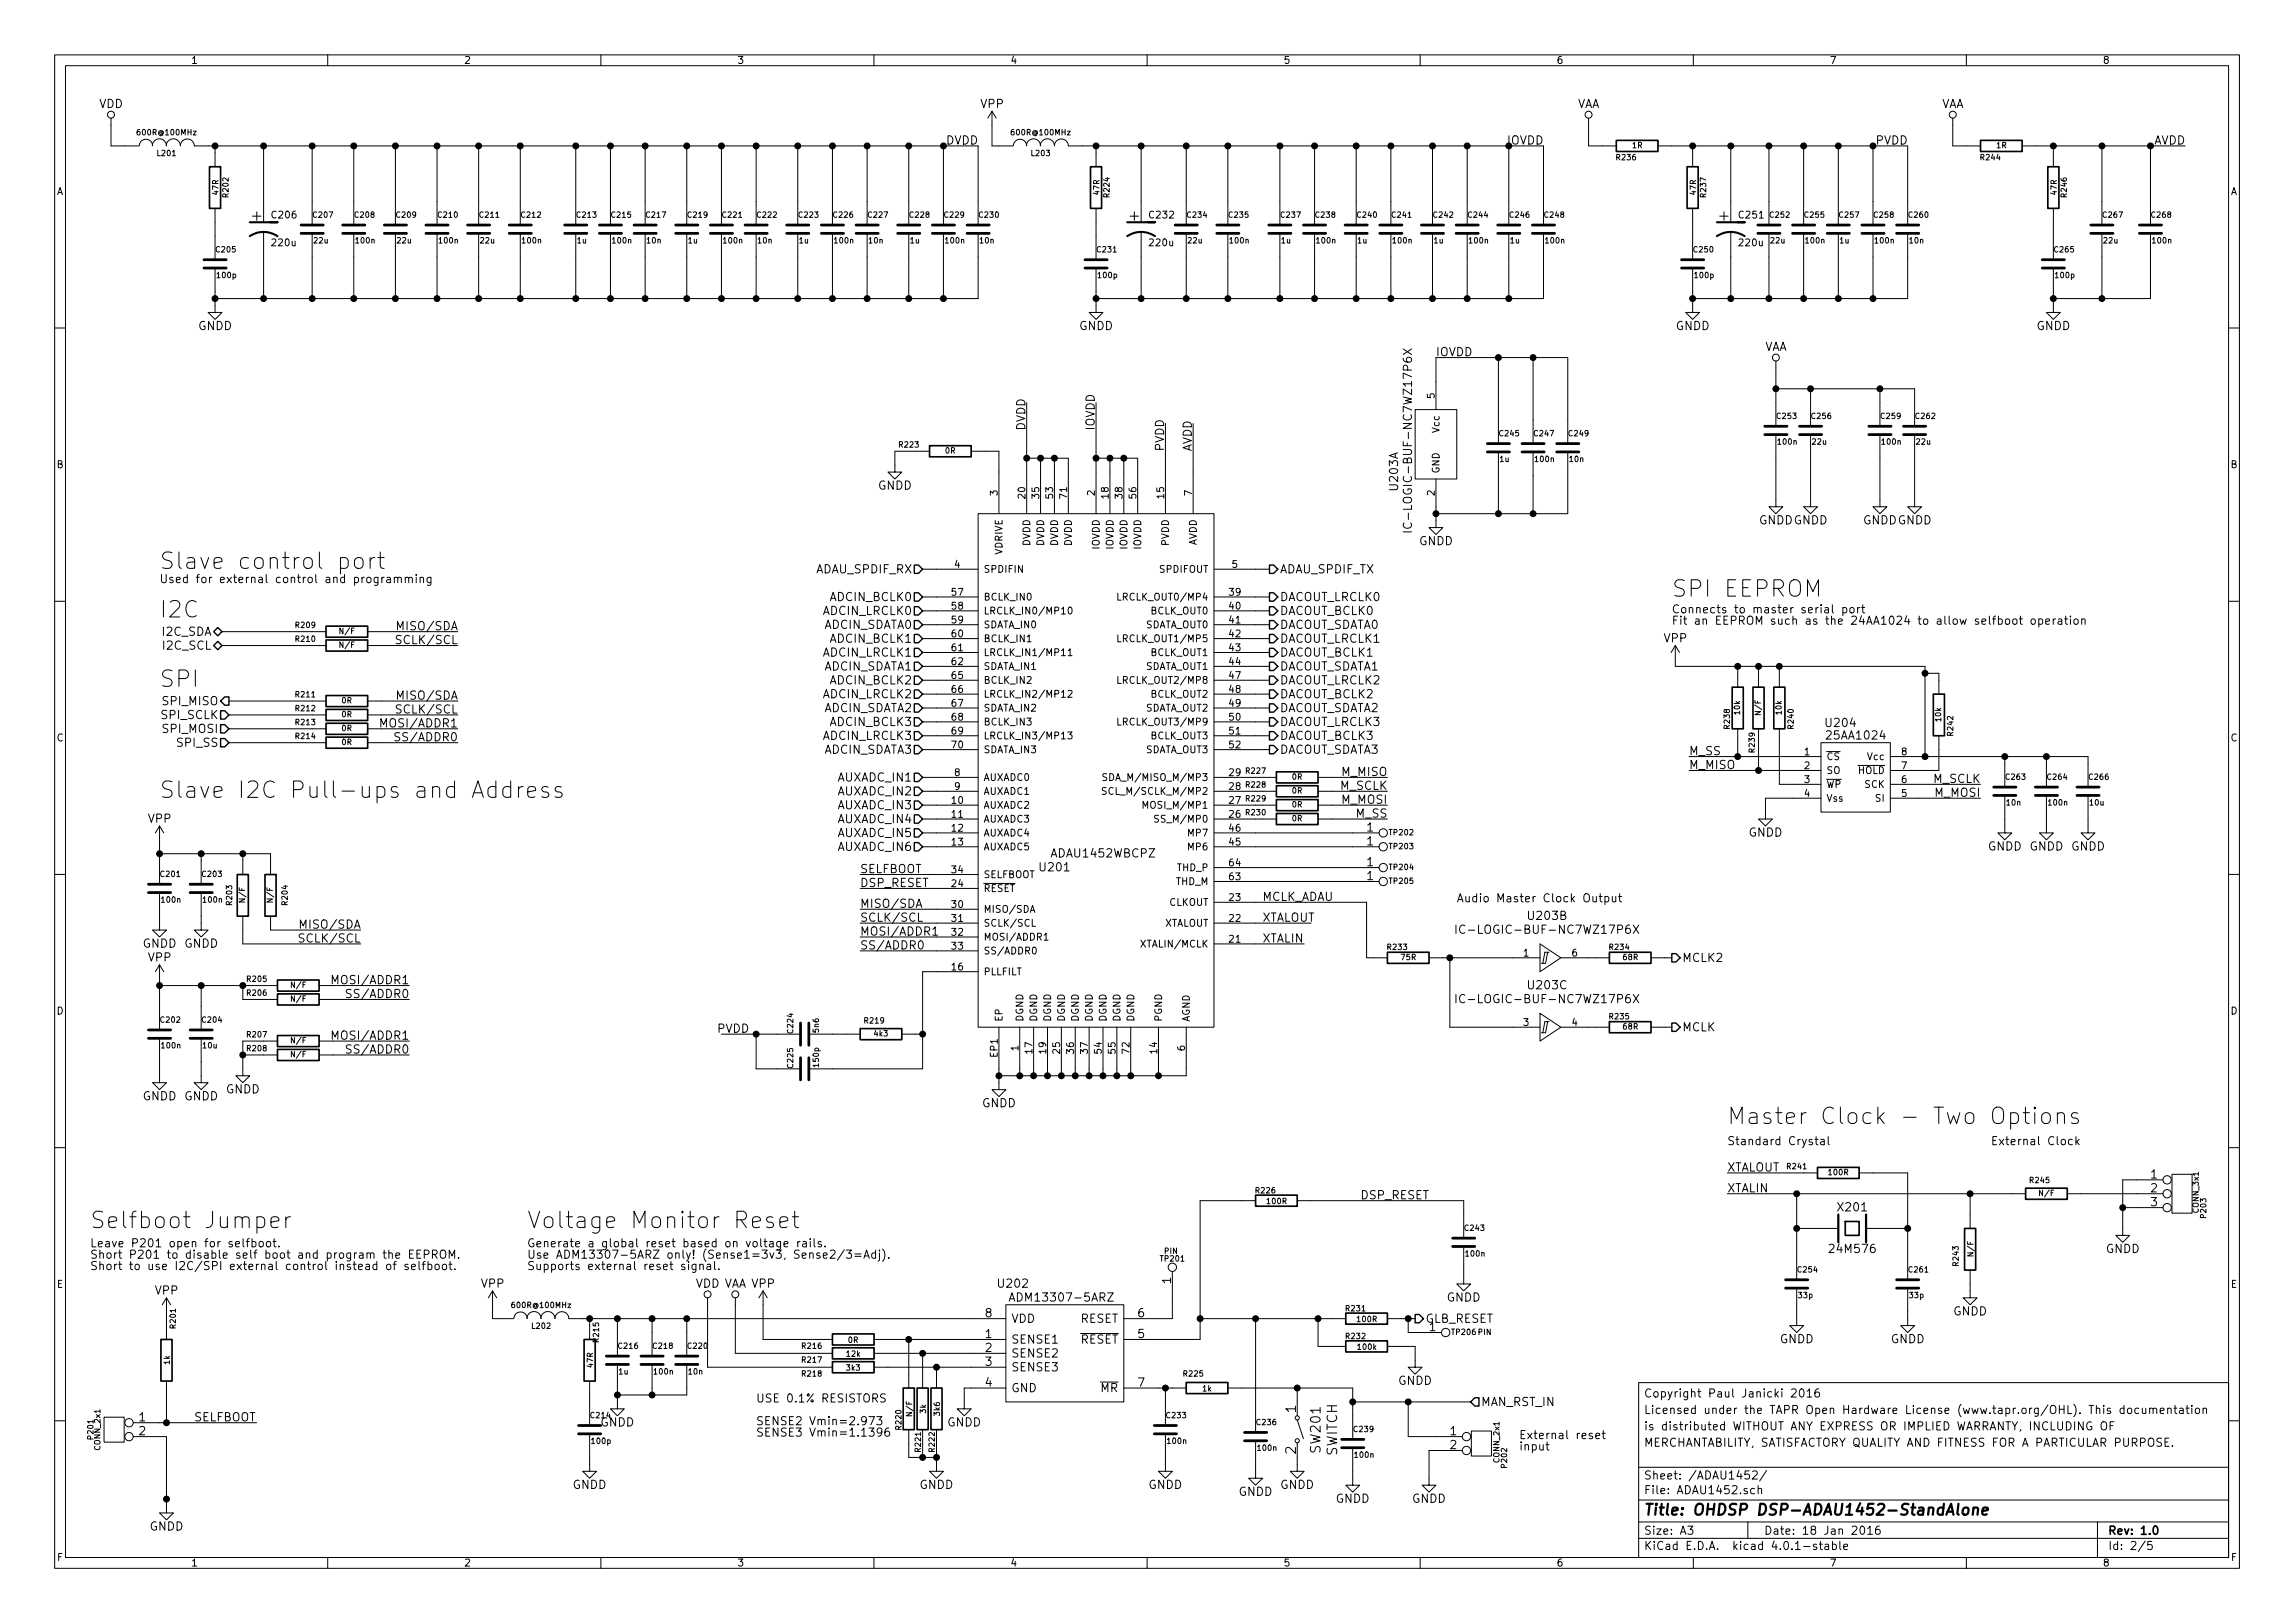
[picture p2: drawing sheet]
<svg xmlns="http://www.w3.org/2000/svg" width="420mm" height="297mm" viewBox="0 0 420 297" stroke-linecap="round" stroke-linejoin="round" font-family="sans-serif">
<defs><g id="words">
<g font-size="4.2">
<text x="29.2" y="104.2">Slave control port</text>
<text x="29.2" y="113.1">I2C</text>
<text x="306.1" y="109.3">SPI EEPROM</text>
<text x="29.2" y="125.8">SPI</text>
<text x="29.2" y="146.1">Slave I2C Pull-ups and Address</text>
<text x="316.2" y="205.8">Master Clock - Two Options</text>
<text x="16.5" y="224.8">Selfboot Jumper</text>
<text x="96.5" y="224.8">Voltage Monitor Reset</text>
</g>
<g font-size="2.8">
<text x="46.2" y="40.4">+</text>
<text x="206.8" y="40.4">+</text>
<text x="314.8" y="40.4">+</text>
<text x="301" y="277.3">Title: OHDSP DSP-ADAU1452-StandAlone</text>
</g>
<g font-size="2.5">
<text x="237.2" y="258.5" transform="rotate(-90 237.2 258.5)">1</text>
<text x="237.2" y="266.1" transform="rotate(-90 237.2 266.1)">2</text>
<text x="241.8" y="265.7" transform="rotate(-90 241.8 265.7)">SW201</text>
<text x="244.8" y="266.5" transform="rotate(-90 244.8 266.5)">SWITCH</text>
</g>
<g font-size="2.1">
<text x="18.1" y="19.8">VDD</text>
<text x="179.5" y="19.8">VPP</text>
<text x="288.6" y="19.8">VAA</text>
<text x="355.3" y="19.8">VAA</text>
<text x="173.1" y="26.5">DVDD</text>
<text x="275.8" y="26.5">IOVDD</text>
<text x="343.4" y="26.5">PVDD</text>
<text x="394" y="26.5">AVDD</text>
<text x="36.2" y="60.4">GNDD</text>
<text x="197.5" y="60.4">GNDD</text>
<text x="262.9" y="65.2">IOVDD</text>
<text x="306.8" y="60.4">GNDD</text>
<text x="322.9" y="64.2">VAA</text>
<text x="372.8" y="60.4">GNDD</text>
<text x="187.7" y="78.8" transform="rotate(-90 187.7 78.8)">DVDD</text>
<text x="200.4" y="78.8" transform="rotate(-90 200.4 78.8)">IOVDD</text>
<text x="213.1" y="82.6" transform="rotate(-90 213.1 82.6)">PVDD</text>
<text x="218.2" y="82.6" transform="rotate(-90 218.2 82.6)">AVDD</text>
<text x="160.7" y="89.6">GNDD</text>
<text x="256" y="89.7" transform="rotate(-90 256 89.7)">U203A</text>
<text x="258.5" y="95.3" transform="rotate(-90 258.5 95.3)">IC-LOGIC-BUF-NC7WZ17P6X</text>
<text x="322" y="96">GNDDGNDD</text>
<text x="341" y="96">GNDDGNDD</text>
<text x="259.8" y="99.8">GNDD</text>
<text x="29.2" y="106.7">Used for external control and programming</text>
<text x="149.3" y="104.9">ADAU_SPDIF_RX</text>
<text x="234.3" y="104.9">ADAU_SPDIF_TX</text>
<text x="150.7" y="112.6">ADCIN_LRCLK0</text>
<text x="152" y="110">ADCIN_BCLK0</text>
<text x="234.3" y="110">DACOUT_LRCLK0</text>
<text x="234.3" y="112.6">DACOUT_BCLK0</text>
<text x="306.1" y="112.3">Connects to master serial port</text>
<text x="29.7" y="116.4">I2C_SDA</text>
<text x="30" y="118.9">I2C_SCL</text>
<text x="73.2" y="117.9">SCLK/SCL</text>
<text x="73.3" y="115.4">MISO/SDA</text>
<text x="150.6" y="115.1">ADCIN_SDATA0</text>
<text x="152" y="117.6">ADCIN_BCLK1</text>
<text x="234.3" y="115.1">DACOUT_SDATA0</text>
<text x="234.3" y="117.6">DACOUT_LRCLK1</text>
<text x="304.6" y="117.6">VPP</text>
<text x="306.1" y="114.3">Fit an EEPROM such as the 24AA1024 to allow selfboot operation</text>
<text x="150.6" y="122.7">ADCIN_SDATA1</text>
<text x="150.7" y="120.2">ADCIN_LRCLK1</text>
<text x="152" y="125.3">ADCIN_BCLK2</text>
<text x="234.3" y="120.2">DACOUT_BCLK1</text>
<text x="234.3" y="122.7">DACOUT_SDATA1</text>
<text x="234.3" y="125.3">DACOUT_LRCLK2</text>
<text x="29.6" y="131.6">SPI_SCLK</text>
<text x="29.9" y="129.1">SPI_MISO</text>
<text x="73.2" y="130.6">SCLK/SCL</text>
<text x="73.3" y="128.1">MISO/SDA</text>
<text x="150.6" y="130.3">ADCIN_SDATA2</text>
<text x="150.7" y="127.8">ADCIN_LRCLK2</text>
<text x="234.3" y="127.8">DACOUT_BCLK2</text>
<text x="234.3" y="130.3">DACOUT_SDATA2</text>
<text x="29.9" y="134.1">SPI_MOSI</text>
<text x="32.5" y="136.7">SPI_SS</text>
<text x="70.5" y="133.1">MOSI/ADDR1</text>
<text x="73.1" y="135.7">SS/ADDR0</text>
<text x="150.6" y="138">ADCIN_SDATA3</text>
<text x="150.7" y="135.4">ADCIN_LRCLK3</text>
<text x="152" y="132.9">ADCIN_BCLK3</text>
<text x="234.3" y="132.9">DACOUT_LRCLK3</text>
<text x="234.3" y="135.4">DACOUT_BCLK3</text>
<text x="234.3" y="138">DACOUT_SDATA3</text>
<text x="334.4" y="133.1">U204</text>
<text x="334.7" y="135.3">25AA1024</text>
<text x="153.4" y="143">AUXADC_IN1</text>
<text x="245.6" y="142">M_MISO</text>
<text x="309.2" y="138.2">M_SS</text>
<text x="309.2" y="140.8">M_MISO</text>
<text x="353.8" y="143.3">M_SCLK</text>
<text x="153.4" y="145.6">AUXADC_IN2</text>
<text x="153.4" y="148.1">AUXADC_IN3</text>
<text x="245.3" y="144.6">M_SCLK</text>
<text x="245.6" y="147.1">M_MOSI</text>
<text x="248.2" y="149.6">M_SS</text>
<text x="354.2" y="145.8">M_MOSI</text>
<text x="27.1" y="150.6">VPP</text>
<text x="153.4" y="150.7">AUXADC_IN4</text>
<text x="153.4" y="153.2">AUXADC_IN5</text>
<text x="153.4" y="155.7">AUXADC_IN6</text>
<text x="250.2" y="152.2">1</text>
<text x="250.2" y="154.7">1</text>
<text x="320.1" y="153.1">GNDD</text>
<text x="363.9" y="155.7">GNDD GNDD GNDD</text>
<text x="157.5" y="159.8">SELFBOOT</text>
<text x="190.5" y="159.5">U201</text>
<text x="192.6" y="156.9">ADAU1452WBCPZ</text>
<text x="250.2" y="158.5">1</text>
<text x="250.2" y="161.1">1</text>
<text x="157.5" y="162.3">DSP_RESET</text>
<text x="157.5" y="166.2">MISO/SDA</text>
<text x="231.1" y="164.9">MCLK_ADAU</text>
<text x="266.7" y="165.1">Audio Master Clock Output</text>
<text x="26.1" y="173.4">GNDD GNDD</text>
<text x="55.4" y="172.5">SCLK/SCL</text>
<text x="55.5" y="170">MISO/SDA</text>
<text x="157.5" y="168.7">SCLK/SCL</text>
<text x="157.5" y="171.2">MOSI/ADDR1</text>
<text x="157.5" y="173.8">SS/ADDR0</text>
<text x="231.1" y="168.7">XTALOUT</text>
<text x="231.1" y="172.5">XTALIN</text>
<text x="268.6" y="170.9">IC-LOGIC-BUF-NC7WZ17P6X</text>
<text x="279.9" y="168.4">U203B</text>
<text x="27.1" y="176">VPP</text>
<text x="308" y="176.1">MCLK2</text>
<text x="61.6" y="180.1">MOSI/ADDR1</text>
<text x="64.2" y="182.7">SS/ADDR0</text>
<text x="268.6" y="183.6">IC-LOGIC-BUF-NC7WZ17P6X</text>
<text x="279.9" y="181.1">U203C</text>
<text x="61.6" y="190.3">MOSI/ADDR1</text>
<text x="131.3" y="189">PVDD</text>
<text x="308" y="188.8">MCLK</text>
<text x="64.2" y="192.8">SS/ADDR0</text>
<text x="26.1" y="201.4">GNDD GNDD</text>
<text x="41.3" y="200.1">GNDD</text>
<text x="179.8" y="202.7">GNDD</text>
<text x="316.2" y="209.6">Standard Crystal</text>
<text x="364.5" y="209.6">External Clock</text>
<text x="316.2" y="214.4">XTALOUT</text>
<text x="393.8" y="215.7">1</text>
<text x="249" y="219.5">DSP_RESET</text>
<text x="316.2" y="218.2">XTALIN</text>
<text x="336.6" y="221.7">X201</text>
<text x="393.8" y="218.2">2</text>
<text x="393.8" y="220.8">3</text>
<text x="16.5" y="228.3">Leave P201 open for selfboot.</text>
<text x="16.5" y="230.4">Short P201 to disable self boot and program the EEPROM.</text>
<text x="16.5" y="232.4">Short to use I2C/SPI external control instead of selfboot.</text>
<text x="96.5" y="228.3">Generate a global reset based on voltage rails.</text>
<text x="96.5" y="230.4">Use ADM13307-5ARZ only! (Sense1=3v3, Sense2/3=Adj).</text>
<text x="96.5" y="232.4">Supports external reset signal.</text>
<text x="335.3" y="229.3">24M576</text>
<text x="385.5" y="229.3">GNDD</text>
<text x="28.4" y="236.9">VPP</text>
<text x="88.1" y="235.7">VPP</text>
<text x="127.3" y="235.7">VDD VAA VPP</text>
<text x="182.9" y="235.7">U202</text>
<text x="185.8" y="238.2">ADM13307-5ARZ</text>
<text x="214.4" y="234.9" transform="rotate(-90 214.4 234.9)">1</text>
<text x="264.8" y="238.2">GNDD</text>
<text x="180.4" y="244.9">1</text>
<text x="180.4" y="241.1">8</text>
<text x="185.2" y="245.9">SENSE1</text>
<text x="185.2" y="242.1">VDD</text>
<text x="197.6" y="245.9">RESET</text>
<text x="197.6" y="242.1">RESET</text>
<text x="208.3" y="244.9">5</text>
<text x="208.3" y="241.1">6</text>
<text x="261" y="242.1">GLB_RESET</text>
<text x="261.7" y="243.6">1</text>
<text x="325.8" y="245.8">GNDD</text>
<text x="346.1" y="245.8">GNDD</text>
<text x="357.6" y="240.8">GNDD</text>
<text x="180.4" y="247.4">2</text>
<text x="180.4" y="250">3</text>
<text x="185.2" y="248.4">SENSE2</text>
<text x="185.2" y="251">SENSE3</text>
<text x="138.4" y="256.7">USE 0.1% RESISTORS</text>
<text x="180.4" y="253.8">4</text>
<text x="185.2" y="254.8">GND</text>
<text x="201.4" y="254.8">MR</text>
<text x="208.3" y="253.8">7</text>
<text x="255.9" y="253.5">GNDD</text>
<text x="271.2" y="257.3">MAN_RST_IN</text>
<text x="301" y="255.8">Copyright Paul Janicki 2016</text>
<text x="25.5" y="260.1">1</text>
<text x="25.5" y="262.7">2</text>
<text x="35.6" y="260.1">SELFBOOT</text>
<text x="109.9" y="261.1">GNDD</text>
<text x="138.4" y="260.8">SENSE2 Vmin=2.973</text>
<text x="138.4" y="262.9">SENSE3 Vmin=1.1396</text>
<text x="173.4" y="261.1">GNDD</text>
<text x="265.5" y="262.7">1</text>
<text x="278.1" y="263.4">External reset</text>
<text x="301" y="261.8">is distributed WITHOUT ANY EXPRESS OR IMPLIED WARRANTY, INCLUDING OF</text>
<text x="301" y="258.8">Licensed under the TAPR Open Hardware License (www.tapr.org/OHL). This documentation</text>
<text x="265.5" y="265.2">2</text>
<text x="278.1" y="265.5">input</text>
<text x="301" y="264.8">MERCHANTABILITY, SATISFACTORY QUALITY AND FITNESS FOR A PARTICULAR PURPOSE.</text>
<text x="104.8" y="272.5">GNDD</text>
<text x="168.3" y="272.5">GNDD</text>
<text x="210.2" y="272.5">GNDD</text>
<text x="226.7" y="273.8">GNDD</text>
<text x="234.3" y="272.5">GNDD</text>
<text x="244.5" y="275">GNDD</text>
<text x="258.5" y="275">GNDD</text>
<text x="301" y="273.5">File: ADAU1452.sch</text>
<text x="301" y="270.8">Sheet: /ADAU1452/</text>
<text x="27.4" y="280.1">GNDD</text>
<text x="301" y="280.9">Size: A3</text>
<text x="323" y="280.9">Date: 18 Jan 2016</text>
<text x="386" y="280.9">Rev: 1.0</text>
<text x="301" y="283.7">KiCad E.D.A. kicad 4.0.1-stable</text>
<text x="386" y="283.7">Id: 2/5</text>
</g>
<g font-size="1.8">
<text x="35" y="11.7">1</text>
<text x="85" y="11.7">2</text>
<text x="135" y="11.7">3</text>
<text x="185" y="11.7">4</text>
<text x="235" y="11.7">5</text>
<text x="285" y="11.7">6</text>
<text x="335" y="11.7">7</text>
<text x="385" y="11.7">8</text>
<text x="10.4" y="35.7">A</text>
<text x="408.4" y="35.7">A</text>
<text x="49.9" y="40">C206</text>
<text x="210.5" y="40">C232</text>
<text x="318.5" y="40">C251</text>
<text x="49.9" y="45">220u</text>
<text x="210.6" y="45">220u</text>
<text x="318.5" y="45">220u</text>
<text x="262.6" y="72.9" transform="rotate(-90 262.6 72.9)">5</text>
<text x="263.5" y="79.1" transform="rotate(-90 263.5 79.1)">Vcc</text>
<text x="10.4" y="85.7">B</text>
<text x="263.5" y="86.7" transform="rotate(-90 263.5 86.7)">GND</text>
<text x="408.4" y="85.7">B</text>
<text x="182.6" y="90.7" transform="rotate(-90 182.6 90.7)">3</text>
<text x="187.7" y="91.2" transform="rotate(-90 187.7 91.2)">20</text>
<text x="190.2" y="91.2" transform="rotate(-90 190.2 91.2)">35</text>
<text x="192.8" y="91.2" transform="rotate(-90 192.8 91.2)">53</text>
<text x="195.3" y="91.2" transform="rotate(-90 195.3 91.2)">71</text>
<text x="200.4" y="90.7" transform="rotate(-90 200.4 90.7)">2</text>
<text x="202.9" y="91.2" transform="rotate(-90 202.9 91.2)">18</text>
<text x="205.5" y="91.2" transform="rotate(-90 205.5 91.2)">38</text>
<text x="208" y="91.2" transform="rotate(-90 208 91.2)">56</text>
<text x="213.1" y="91.2" transform="rotate(-90 213.1 91.2)">15</text>
<text x="218.2" y="90.7" transform="rotate(-90 218.2 90.7)">7</text>
<text x="262.6" y="90.7" transform="rotate(-90 262.6 90.7)">2</text>
<text x="183.5" y="101.6" transform="rotate(-90 183.5 101.6)">VDRIVE</text>
<text x="188.6" y="100" transform="rotate(-90 188.6 100)">DVDD</text>
<text x="191.1" y="100" transform="rotate(-90 191.1 100)">DVDD</text>
<text x="193.7" y="100" transform="rotate(-90 193.7 100)">DVDD</text>
<text x="196.2" y="100" transform="rotate(-90 196.2 100)">DVDD</text>
<text x="201.3" y="100.6" transform="rotate(-90 201.3 100.6)">IOVDD</text>
<text x="203.8" y="100.6" transform="rotate(-90 203.8 100.6)">IOVDD</text>
<text x="206.4" y="100.6" transform="rotate(-90 206.4 100.6)">IOVDD</text>
<text x="208.9" y="100.6" transform="rotate(-90 208.9 100.6)">IOVDD</text>
<text x="214" y="99.9" transform="rotate(-90 214 99.9)">PVDD</text>
<text x="219.1" y="100" transform="rotate(-90 219.1 100)">AVDD</text>
<text x="174.8" y="103.9">4</text>
<text x="180.1" y="104.8">SPDIFIN</text>
<text x="212.3" y="104.8">SPDIFOUT</text>
<text x="225.6" y="103.9">5</text>
<text x="174.3" y="109">57</text>
<text x="174.3" y="111.5">58</text>
<text x="180.1" y="109.9">BCLK_IN0</text>
<text x="180.1" y="112.4">LRCLK_IN0/MP10</text>
<text x="205.4" y="109.9">LRCLK_OUT0/MP4</text>
<text x="210.6" y="112.4">BCLK_OUT0</text>
<text x="225.1" y="111.5">40</text>
<text x="225.1" y="109">39</text>
<text x="174.3" y="116.6">60</text>
<text x="174.3" y="119.2">61</text>
<text x="174.3" y="114.1">59</text>
<text x="180.1" y="117.5">BCLK_IN1</text>
<text x="180.1" y="115">SDATA_IN0</text>
<text x="205.4" y="117.5">LRCLK_OUT1/MP5</text>
<text x="209.4" y="115">SDATA_OUT0</text>
<text x="225.1" y="114.1">41</text>
<text x="225.1" y="116.6">42</text>
<text x="225.1" y="119.2">43</text>
<text x="174.3" y="121.7">62</text>
<text x="174.3" y="124.2">65</text>
<text x="180.1" y="120.1">LRCLK_IN1/MP11</text>
<text x="180.1" y="122.6">SDATA_IN1</text>
<text x="180.1" y="125.1">BCLK_IN2</text>
<text x="205.4" y="125.1">LRCLK_OUT2/MP8</text>
<text x="209.4" y="122.6">SDATA_OUT1</text>
<text x="210.6" y="120.1">BCLK_OUT1</text>
<text x="225.1" y="121.7">44</text>
<text x="225.1" y="124.2">47</text>
<text x="174.3" y="126.8">66</text>
<text x="174.3" y="129.3">67</text>
<text x="174.3" y="131.9">68</text>
<text x="180.1" y="127.7">LRCLK_IN2/MP12</text>
<text x="180.1" y="130.2">SDATA_IN2</text>
<text x="209.4" y="130.2">SDATA_OUT2</text>
<text x="210.6" y="127.7">BCLK_OUT2</text>
<text x="225.1" y="131.9">50</text>
<text x="225.1" y="126.8">48</text>
<text x="225.1" y="129.3">49</text>
<text x="10.4" y="135.7">C</text>
<text x="174.3" y="136.9">70</text>
<text x="174.3" y="134.4">69</text>
<text x="180.1" y="137.8">SDATA_IN3</text>
<text x="180.1" y="132.8">BCLK_IN3</text>
<text x="180.1" y="135.3">LRCLK_IN3/MP13</text>
<text x="205.4" y="132.8">LRCLK_OUT3/MP9</text>
<text x="209.4" y="137.8">SDATA_OUT3</text>
<text x="210.6" y="135.3">BCLK_OUT3</text>
<text x="225.1" y="134.4">51</text>
<text x="225.1" y="136.9">52</text>
<text x="408.4" y="135.7">C</text>
<text x="174.8" y="142">8</text>
<text x="180.1" y="142.9">AUXADC0</text>
<text x="203.5" y="142.9">SDA_M/MISO_M/MP3</text>
<text x="225.1" y="142">29</text>
<text x="330.4" y="138.2">1</text>
<text x="330.4" y="140.8">2</text>
<text x="330.4" y="143.3">3</text>
<text x="334.4" y="139.1">CS</text>
<text x="334.4" y="141.6">SO</text>
<text x="340.1" y="141.6">HOLD</text>
<text x="341.9" y="139.1">Vcc</text>
<text x="348.1" y="143.3">6</text>
<text x="348.1" y="140.8">7</text>
<text x="348.1" y="138.2">8</text>
<text x="174.3" y="147.1">10</text>
<text x="174.3" y="149.6">11</text>
<text x="174.8" y="144.6">9</text>
<text x="180.1" y="145.5">AUXADC1</text>
<text x="180.1" y="148">AUXADC2</text>
<text x="203.4" y="145.5">SCL_M/SCLK_M/MP2</text>
<text x="210.1" y="148">MOSI_M/MP1</text>
<text x="225.1" y="149.6">26</text>
<text x="225.1" y="147.1">27</text>
<text x="225.1" y="144.6">28</text>
<text x="330.4" y="145.8">4</text>
<text x="334.4" y="144.2">WP</text>
<text x="334.4" y="146.7">Vss</text>
<text x="341.3" y="144.2">SCK</text>
<text x="343.4" y="146.7">SI</text>
<text x="348.1" y="145.8">5</text>
<text x="174.3" y="152.2">12</text>
<text x="174.3" y="154.7">13</text>
<text x="180.1" y="150.5">AUXADC3</text>
<text x="180.1" y="153.1">AUXADC4</text>
<text x="180.1" y="155.6">AUXADC5</text>
<text x="212.3" y="150.5">SS_M/MP0</text>
<text x="217.6" y="155.6">MP6</text>
<text x="217.6" y="153.1">MP7</text>
<text x="225.1" y="154.7">45</text>
<text x="225.1" y="152.2">46</text>
<text x="174.3" y="159.8">34</text>
<text x="180.1" y="160.7">SELFBOOT</text>
<text x="215.1" y="162">THD_M</text>
<text x="215.4" y="159.4">THD_P</text>
<text x="225.1" y="161.1">63</text>
<text x="225.1" y="158.5">64</text>
<text x="174.3" y="166.2">30</text>
<text x="174.3" y="162.3">24</text>
<text x="180.1" y="167">MISO/SDA</text>
<text x="180.1" y="163.2">RESET</text>
<text x="213.9" y="165.8">CLKOUT</text>
<text x="225.1" y="164.9">23</text>
<text x="174.3" y="168.7">31</text>
<text x="174.3" y="171.2">32</text>
<text x="174.3" y="173.8">33</text>
<text x="180.1" y="169.6">SCLK/SCL</text>
<text x="180.1" y="172.1">MOSI/ADDR1</text>
<text x="209.2" y="173.4">XTALIN/MCLK</text>
<text x="212.9" y="169.6">XTALOUT</text>
<text x="225.1" y="172.5">21</text>
<text x="225.1" y="168.7">22</text>
<text x="174.3" y="177.6">16</text>
<text x="180.1" y="174.7">SS/ADDR0</text>
<text x="180.1" y="178.5">PLLFILT</text>
<text x="278.9" y="175">1</text>
<text x="287.8" y="175">6</text>
<text x="10.4" y="185.7">D</text>
<text x="408.4" y="185.7">D</text>
<text x="183.5" y="187" transform="rotate(-90 183.5 187)">EP</text>
<text x="187.3" y="187" transform="rotate(-90 187.3 187)">DGND</text>
<text x="189.9" y="187" transform="rotate(-90 189.9 187)">DGND</text>
<text x="192.4" y="187" transform="rotate(-90 192.4 187)">DGND</text>
<text x="194.9" y="187" transform="rotate(-90 194.9 187)">DGND</text>
<text x="197.5" y="187" transform="rotate(-90 197.5 187)">DGND</text>
<text x="200" y="187" transform="rotate(-90 200 187)">DGND</text>
<text x="202.6" y="187" transform="rotate(-90 202.6 187)">DGND</text>
<text x="205.1" y="187" transform="rotate(-90 205.1 187)">DGND</text>
<text x="207.6" y="187" transform="rotate(-90 207.6 187)">DGND</text>
<text x="212.7" y="187" transform="rotate(-90 212.7 187)">PGND</text>
<text x="217.8" y="187" transform="rotate(-90 217.8 187)">AGND</text>
<text x="278.9" y="187.7">3</text>
<text x="287.8" y="187.7">4</text>
<text x="182.6" y="193.5" transform="rotate(-90 182.6 193.5)">EP1</text>
<text x="186.4" y="192.3" transform="rotate(-90 186.4 192.3)">1</text>
<text x="189" y="192.8" transform="rotate(-90 189 192.8)">17</text>
<text x="191.5" y="192.8" transform="rotate(-90 191.5 192.8)">19</text>
<text x="194.1" y="192.8" transform="rotate(-90 194.1 192.8)">25</text>
<text x="196.6" y="192.8" transform="rotate(-90 196.6 192.8)">36</text>
<text x="199.1" y="192.8" transform="rotate(-90 199.1 192.8)">37</text>
<text x="201.7" y="192.8" transform="rotate(-90 201.7 192.8)">54</text>
<text x="204.2" y="192.8" transform="rotate(-90 204.2 192.8)">55</text>
<text x="206.8" y="192.8" transform="rotate(-90 206.8 192.8)">72</text>
<text x="211.8" y="192.8" transform="rotate(-90 211.8 192.8)">14</text>
<text x="216.9" y="192.3" transform="rotate(-90 216.9 192.3)">6</text>
<text x="10.4" y="235.7">E</text>
<text x="408.4" y="235.7">E</text>
<text x="10.5" y="285.7">F</text>
<text x="35" y="286.7">1</text>
<text x="85" y="286.7">2</text>
<text x="135" y="286.7">3</text>
<text x="185" y="286.7">4</text>
<text x="235" y="286.7">5</text>
<text x="285" y="286.7">6</text>
<text x="335" y="286.7">7</text>
<text x="385" y="286.7">8</text>
<text x="408.5" y="285.7">F</text>
</g>
<g font-size="1.4">
<text x="25.5" y="24.8">600R@100MHz</text>
<text x="28.9" y="28.6">L201</text>
<text x="185.5" y="24.8">600R@100MHz</text>
<text x="188.9" y="28.6">L203</text>
<text x="296" y="29.3">R236</text>
<text x="298.9" y="27.1">1R</text>
<text x="362.7" y="29.3">R244</text>
<text x="365.5" y="27.1">1R</text>
<text x="40" y="35.6" transform="rotate(-90 40 35.6)">47R</text>
<text x="201.3" y="35.6" transform="rotate(-90 201.3 35.6)">47R</text>
<text x="310.5" y="35.6" transform="rotate(-90 310.5 35.6)">47R</text>
<text x="376.5" y="35.6" transform="rotate(-90 376.5 35.6)">47R</text>
<text x="41.8" y="36" transform="rotate(-90 41.8 36)">R202</text>
<text x="57.4" y="39.8">C207</text>
<text x="65" y="39.8">C208</text>
<text x="72.7" y="39.8">C209</text>
<text x="80.3" y="39.8">C210</text>
<text x="87.9" y="39.8">C211</text>
<text x="95.5" y="39.8">C212</text>
<text x="105.7" y="39.8">C213</text>
<text x="112" y="39.8">C215</text>
<text x="118.4" y="39.8">C217</text>
<text x="126" y="39.8">C219</text>
<text x="132.4" y="39.8">C221</text>
<text x="138.7" y="39.8">C222</text>
<text x="146.3" y="39.8">C223</text>
<text x="152.7" y="39.8">C226</text>
<text x="159" y="39.8">C227</text>
<text x="166.6" y="39.8">C228</text>
<text x="173" y="39.8">C229</text>
<text x="179.3" y="39.8">C230</text>
<text x="203.1" y="36" transform="rotate(-90 203.1 36)">R224</text>
<text x="217.4" y="39.8">C234</text>
<text x="225.1" y="39.8">C235</text>
<text x="234.6" y="39.8">C237</text>
<text x="240.9" y="39.8">C238</text>
<text x="248.6" y="39.8">C240</text>
<text x="254.9" y="39.8">C241</text>
<text x="262.5" y="39.8">C242</text>
<text x="268.9" y="39.8">C244</text>
<text x="276.5" y="39.8">C246</text>
<text x="282.9" y="39.8">C248</text>
<text x="312.3" y="36" transform="rotate(-90 312.3 36)">R237</text>
<text x="324.1" y="39.8">C252</text>
<text x="330.5" y="39.8">C255</text>
<text x="336.8" y="39.8">C257</text>
<text x="343.2" y="39.8">C258</text>
<text x="349.5" y="39.8">C260</text>
<text x="378.4" y="36" transform="rotate(-90 378.4 36)">R246</text>
<text x="385.1" y="39.8">C267</text>
<text x="394" y="39.8">C268</text>
<text x="39.6" y="46.2">C205</text>
<text x="57.5" y="44.5">22u</text>
<text x="65.2" y="44.5">100n</text>
<text x="72.7" y="44.5">22u</text>
<text x="80.5" y="44.5">100n</text>
<text x="88" y="44.5">22u</text>
<text x="95.7" y="44.5">100n</text>
<text x="105.7" y="44.5">1u</text>
<text x="112.2" y="44.5">100n</text>
<text x="118.5" y="44.5">10n</text>
<text x="126" y="44.5">1u</text>
<text x="132.5" y="44.5">100n</text>
<text x="138.8" y="44.5">10n</text>
<text x="146.3" y="44.5">1u</text>
<text x="152.9" y="44.5">100n</text>
<text x="159.1" y="44.5">10n</text>
<text x="166.6" y="44.5">1u</text>
<text x="173.2" y="44.5">100n</text>
<text x="179.4" y="44.5">10n</text>
<text x="200.9" y="46.2">C231</text>
<text x="217.5" y="44.5">22u</text>
<text x="225.2" y="44.5">100n</text>
<text x="234.6" y="44.5">1u</text>
<text x="241.1" y="44.5">100n</text>
<text x="248.6" y="44.5">1u</text>
<text x="255.1" y="44.5">100n</text>
<text x="262.5" y="44.5">1u</text>
<text x="269.1" y="44.5">100n</text>
<text x="276.5" y="44.5">1u</text>
<text x="283" y="44.5">100n</text>
<text x="310.2" y="46.2">C250</text>
<text x="324.2" y="44.5">22u</text>
<text x="330.7" y="44.5">100n</text>
<text x="336.8" y="44.5">1u</text>
<text x="343.4" y="44.5">100n</text>
<text x="349.6" y="44.5">10n</text>
<text x="376.2" y="46.2">C265</text>
<text x="385.2" y="44.5">22u</text>
<text x="394.2" y="44.5">100n</text>
<text x="39.8" y="50.9">100p</text>
<text x="201.1" y="50.9">100p</text>
<text x="310.3" y="50.9">100p</text>
<text x="376.4" y="50.9">100p</text>
<text x="325.4" y="76.7">C253</text>
<text x="331.7" y="76.7">C256</text>
<text x="344.4" y="76.7">C259</text>
<text x="350.8" y="76.7">C262</text>
<text x="164.7" y="81.9">R223</text>
<text x="173.1" y="83">0R</text>
<text x="274.6" y="79.8">C245</text>
<text x="280.9" y="79.8">C247</text>
<text x="287.3" y="79.8">C249</text>
<text x="325.6" y="81.4">100n</text>
<text x="331.8" y="81.4">22u</text>
<text x="344.6" y="81.4">100n</text>
<text x="350.9" y="81.4">22u</text>
<text x="274.6" y="84.5">1u</text>
<text x="281.1" y="84.5">100n</text>
<text x="287.4" y="84.5">10n</text>
<text x="54.2" y="114.9">R209</text>
<text x="54.2" y="117.5">R210</text>
<text x="62.3" y="116">N/F</text>
<text x="62.3" y="118.6">N/F</text>
<text x="54.2" y="127.6">R211</text>
<text x="54.2" y="130.2">R212</text>
<text x="62.6" y="128.7">0R</text>
<text x="62.6" y="131.3">0R</text>
<text x="318.5" y="130.7" transform="rotate(-90 318.5 130.7)">10k</text>
<text x="322.4" y="130.7" transform="rotate(-90 322.4 130.7)">N/F</text>
<text x="326.2" y="130.7" transform="rotate(-90 326.2 130.7)">10k</text>
<text x="355.4" y="132" transform="rotate(-90 355.4 132)">10k</text>
<text x="54.2" y="132.7">R213</text>
<text x="54.2" y="135.2">R214</text>
<text x="62.6" y="133.8">0R</text>
<text x="62.6" y="136.3">0R</text>
<text x="316.7" y="133.3" transform="rotate(-90 316.7 133.3)">R238</text>
<text x="321.3" y="137.6" transform="rotate(-90 321.3 137.6)">R239</text>
<text x="328.4" y="133.3" transform="rotate(-90 328.4 133.3)">R240</text>
<text x="357.6" y="134.6" transform="rotate(-90 357.6 134.6)">R242</text>
<text x="228.2" y="141.6">R227</text>
<text x="236.6" y="142.7">0R</text>
<text x="367.3" y="142.7">C263</text>
<text x="374.9" y="142.7">C264</text>
<text x="382.5" y="142.7">C266</text>
<text x="228.2" y="144.1">R228</text>
<text x="228.2" y="146.7">R229</text>
<text x="228.2" y="149.2">R230</text>
<text x="236.6" y="145.2">0R</text>
<text x="236.6" y="147.8">0R</text>
<text x="367.4" y="147.4">10n</text>
<text x="375.1" y="147.4">100n</text>
<text x="382.6" y="147.4">10u</text>
<text x="236.6" y="150.3">0R</text>
<text x="254.5" y="152.9">TP202</text>
<text x="254.5" y="155.4">TP203</text>
<text x="29.5" y="160.5">C201</text>
<text x="37.1" y="160.5">C203</text>
<text x="254.5" y="159.2">TP204</text>
<text x="254.5" y="161.8">TP205</text>
<text x="29.7" y="165.2">100n</text>
<text x="37.3" y="165.2">100n</text>
<text x="42.5" y="165.5" transform="rotate(-90 42.5 165.5)">R203</text>
<text x="44.9" y="165" transform="rotate(-90 44.9 165)">N/F</text>
<text x="49.9" y="165" transform="rotate(-90 49.9 165)">N/F</text>
<text x="52.7" y="165.5" transform="rotate(-90 52.7 165.5)">R204</text>
<text x="254.1" y="173.8">R233</text>
<text x="294.7" y="173.8">R234</text>
<text x="45.3" y="179.7">R205</text>
<text x="256.5" y="175.7">75R</text>
<text x="297.2" y="175.7">68R</text>
<text x="45.3" y="182.2">R206</text>
<text x="53.4" y="183.3">N/F</text>
<text x="53.4" y="180.8">N/F</text>
<text x="29.5" y="187.2">C202</text>
<text x="29.7" y="191.9">100n</text>
<text x="37.1" y="187.2">C204</text>
<text x="37.2" y="191.9">10u</text>
<text x="45.3" y="189.9">R207</text>
<text x="53.4" y="190.9">N/F</text>
<text x="145.2" y="189" transform="rotate(-90 145.2 189)">C224</text>
<text x="149.9" y="188.9" transform="rotate(-90 149.9 188.9)">5n6</text>
<text x="158.3" y="187.3">R219</text>
<text x="160.1" y="189.7">4k3</text>
<text x="294.7" y="186.5">R235</text>
<text x="297.2" y="188.4">68R</text>
<text x="45.3" y="192.4">R208</text>
<text x="53.4" y="193.5">N/F</text>
<text x="145.2" y="195.3" transform="rotate(-90 145.2 195.3)">C225</text>
<text x="149.9" y="195.2" transform="rotate(-90 149.9 195.2)">150p</text>
<text x="327.3" y="214">R241</text>
<text x="334.8" y="215.1">100R</text>
<text x="230" y="218.4">R226</text>
<text x="232" y="220.4">100R</text>
<text x="371.7" y="216.5">R245</text>
<text x="373.5" y="218.9">N/F</text>
<text x="402.5" y="221.9" transform="rotate(-90 402.5 221.9)">CONN_3x1</text>
<text x="268.2" y="225.3">C243</text>
<text x="403.9" y="222.8" transform="rotate(-90 403.9 222.8)">P203</text>
<text x="212.5" y="230.9">TP201</text>
<text x="213.2" y="229.5">PIN</text>
<text x="268.4" y="230">100n</text>
<text x="329.2" y="232.9">C254</text>
<text x="349.5" y="232.9">C261</text>
<text x="358.6" y="231.6" transform="rotate(-90 358.6 231.6)">R243</text>
<text x="361.3" y="229.8" transform="rotate(-90 361.3 229.8)">N/F</text>
<text x="94" y="239.4">600R@100MHz</text>
<text x="246.5" y="240">R231</text>
<text x="329.3" y="237.6">33p</text>
<text x="349.6" y="237.6">33p</text>
<text x="32.2" y="243" transform="rotate(-90 32.2 243)">R201</text>
<text x="97.5" y="243.2">L202</text>
<text x="109.7" y="245.6" transform="rotate(-90 109.7 245.6)">R215</text>
<text x="155.3" y="245.8">0R</text>
<text x="246.5" y="245.1">R232</text>
<text x="248.5" y="241.9">100R</text>
<text x="265.9" y="244.3">TP206 PIN</text>
<text x="31.1" y="249.7" transform="rotate(-90 31.1 249.7)">1k</text>
<text x="108.6" y="250.2" transform="rotate(-90 108.6 250.2)">47R</text>
<text x="113.3" y="246.8">C216</text>
<text x="113.3" y="251.5">1u</text>
<text x="119.7" y="246.8">C218</text>
<text x="119.8" y="251.5">100n</text>
<text x="126" y="246.8">C220</text>
<text x="126.1" y="251.5">10n</text>
<text x="146.9" y="249.4">R217</text>
<text x="146.9" y="251.9">R218</text>
<text x="146.9" y="246.8">R216</text>
<text x="155" y="248.3">12k</text>
<text x="155" y="250.8">3k3</text>
<text x="216.8" y="251.9">R225</text>
<text x="248.6" y="247">100k</text>
<text x="220.2" y="254.6">1k</text>
<text x="17.1" y="263.3" transform="rotate(-90 17.1 263.3)">P201</text>
<text x="108.2" y="259.5">C214</text>
<text x="165" y="261.6" transform="rotate(-90 165 261.6)">R220</text>
<text x="167" y="259" transform="rotate(-90 167 259)">N/F</text>
<text x="169.5" y="258.7" transform="rotate(-90 169.5 258.7)">3k</text>
<text x="172.1" y="259" transform="rotate(-90 172.1 259)">3k6</text>
<text x="213.6" y="259.5">C233</text>
<text x="230.1" y="260.8">C236</text>
<text x="247.9" y="262.1">C239</text>
<text x="18.4" y="265.3" transform="rotate(-90 18.4 265.3)">CONN_2x1</text>
<text x="108.4" y="264.2">100p</text>
<text x="168.6" y="265.6" transform="rotate(-90 168.6 265.6)">R221</text>
<text x="171.1" y="265.6" transform="rotate(-90 171.1 265.6)">R222</text>
<text x="213.8" y="264.2">100n</text>
<text x="230.3" y="265.5">100n</text>
<text x="248.1" y="266.8">100n</text>
<text x="274.5" y="267.6" transform="rotate(-90 274.5 267.6)">CONN_2x1</text>
<text x="275.9" y="268.5" transform="rotate(-90 275.9 268.5)">P202</text>
</g>
</g></defs>
<g fill="none" stroke="#000" stroke-width=".18">
<path d="M10 10h400v277h-400zM12 12h396v273.1h-396zM60 10v2M110 10v2M160 10v2M210 10v2M260 10v2M310 10v2M360 10v2M20.3 21.6v5.1h5.1M25.5 26.7a1.22 1.22 0 0 1 1.2-1.2 1.22 1.22 0 0 1 1.2 1.2M27.9 26.7a1.3 1.3 0 0 1 1.3-1.3 1.3 1.3 0 0 1 1.3 1.3"/>
<path d="M30.4 26.7a1.3 1.3 0 0 1 1.3-1.3 1.3 1.3 0 0 1 1.3 1.3 1.27 1.27 0 0 1 1.3-1.3 1.27 1.27 0 0 1 1.3 1.3M35.6 26.7h143.5v14.5M39.4 26.7v3.8M39.4 38.1v9.4M48.3 26.7v14M57.1 26.7v14.5M64.8 26.7v14.5M72.4 26.7v14.5M80 26.7v14.5M87.6 26.7v14.5M95.2 26.7v14.5M105.4 26.7v14.5"/>
<path d="M111.8 26.7v14.5M118.1 26.7v14.5M125.7 26.7v14.5M132.1 26.7v14.5M138.4 26.7v14.5M146 26.7v14.5M152.4 26.7v14.5M158.7 26.7v14.5M166.4 26.7v14.5M172.7 26.7v14.5M181.6 20.4v6.3h3.8M181.6 20.4l-.8 1.2"/>
<path d="M181.6 20.4l.8 1.2M185.5 26.7a1.22 1.22 0 0 1 1.2-1.2 1.22 1.22 0 0 1 1.3 1.2M187.9 26.7a1.3 1.3 0 0 1 1.3-1.3 1.3 1.3 0 0 1 1.3 1.3M190.4 26.7a1.3 1.3 0 0 1 1.3-1.3 1.3 1.3 0 0 1 1.3 1.3 1.27 1.27 0 0 1 1.3-1.3 1.27 1.27 0 0 1 1.3 1.3M195.6 26.7h87v14.5M200.7 26.7v3.8M200.7 38.1v9.4M208.9 26.7v14M217.2 26.7v14.5M224.8 26.7v14.5M234.3 26.7v14.5M240.7 26.7v14.5"/>
<path d="M248.3 26.7v14.5M254.6 26.7v14.5M262.3 26.7v14.5M268.6 26.7v14.5M276.2 26.7v14.5M290.8 21.6v5.1h5.1M303.5 26.7h45.7v14.5M309.9 26.7v3.8M309.9 38.1v9.4M316.9 26.7v14M323.8 26.7v14.5M330.2 26.7v14.5"/>
<path d="M336.5 26.7v14.5M342.9 26.7v14.5M357.5 21.6v5.1h5.1M370.2 26.7h29.8M375.9 26.7v3.8M375.9 38.1v9.4M384.8 26.7v14.5M393.7 26.7v14.5M39.4 49.1v8.1h1.2l-1.2 1.3-1.3-1.3h1.3M48.3 42.5v12.1M57.1 42.7v11.9M64.8 42.7v11.9"/>
<path d="M72.4 42.7v11.9M80 42.7v11.9M87.6 42.7v11.9M95.2 42.7v11.9M105.4 42.7v11.9M111.8 42.7v11.9M118.1 42.7v11.9M125.7 42.7v11.9M132.1 42.7v11.9M138.4 42.7v11.9M146 42.7v11.9M152.4 42.7v11.9"/>
<path d="M158.7 42.7v11.9M166.4 42.7v11.9M172.7 42.7v11.9M179.1 42.7v11.9h-139.7M200.7 49.1v8.1h1.2l-1.2 1.3-1.3-1.3h1.3M208.9 42.5v12.1M217.2 42.7v11.9M224.8 42.7v11.9M234.3 42.7v11.9M240.7 42.7v11.9M248.3 42.7v11.9M254.6 42.7v11.9"/>
<path d="M262.3 42.7v11.9M268.6 42.7v11.9M276.2 42.7v11.9M282.6 42.7v11.9h-81.9M309.9 49.1v8.1h1.2l-1.2 1.3-1.3-1.3h1.3M316.9 42.5v12.1M323.8 42.7v11.9M330.2 42.7v11.9M336.5 42.7v11.9M342.9 42.7v11.9M349.2 42.7v11.9h-39.3M375.9 49.1v8.1h1.3l-1.3 1.3-1.3-1.3h1.3"/>
<path d="M384.8 42.7v11.9M393.7 42.7v11.9h-17.8M10 60h2M188 73.7v20.3M200.7 73.7v20.3M213.4 77.5v16.5M218.4 77.5v16.5M256.9 65.5a.62 .62 0 0 0 .7 .8h.5l.2-.2 .1-.4-.3-.3h-.3l-.3 .3v.3l.3 .3M256.9 63.9l1.5 1M258.4 63.9l-1.5 1M259.1 75h7.6v12.7h-7.6zM262.9 75v-9.6h24.1v15.8"/>
<path d="M274.3 65.4v15.8M280.7 65.4v15.8M325.1 79.5v13.2h1.3l-1.3 1.3-1.3-1.3h1.3M325.1 66.1v11.9M325.1 71.2h25.4v6.8M331.5 79.5v13.2h1.2l-1.2 1.3-1.3-1.3h1.3M331.5 71.2v6.8M344.2 79.5v13.2h1.2l-1.2 1.3-1.3-1.3h1.3M344.2 71.2v6.8M350.5 79.5v13.2h1.3l-1.3 1.3-1.3-1.3h1.3M408 60h2M170.2 82.6h-6.4v3.8h1.3l-1.3 1.3-1.2-1.3h1.2"/>
<path d="M177.8 82.6h5.1v11.4M179.1 94h43.1v94h-43.1zM188 83.9h7.6v10.1M190.5 83.9v10.1M193 83.9v10.1M200.7 83.9h7.6v10.1M203.2 83.9v10.1M205.7 83.9v10.1M256.9 97.3h1.5M257 95.7a.62 .62 0 0 0 0 .8 .62 .62 0 0 0 .8 .2 .58 .58 0 0 0 .5-.3 .58 .58 0 0 0 0-.7M262.9 87.7v8.9h1.3l-1.3 1.2-1.3-1.2h1.3M274.3 82.7v11.3"/>
<path d="M280.7 82.7v11.3M287 82.7v11.3h-24.1M10 110h2M40.6 115.6h19.1M40.6 118.1h19.1M62.3 102.2l.9-.2 .3 .2 .3 .4v.9l-.3 .4-.3 .1-.9-.1M65.2 102.2a.82 .82 0 0 1 1.3 .4v.9a.82 .82 0 0 1-.8 .6 .82 .82 0 0 1-.8-.6v-.9zM67.3 115.6h16.5M67.3 118.1h16.5M67.8 102v2M68.6 102a.73 .73 0 0 0-.8 .6M69.2 102h1.1"/>
<path d="M69.6 101v2.6l.2 .3 .5 .1M69.9 105.6v1M70.3 105.6l-.4 .3M70.8 105.7h.6l.1 .9M71.5 106l-.5 .1-.2 .2 .2 .3h.5M72.2 105.8l.2-.2 .4 .1v.9M72.2 105.6v1M72.8 105.9a.36 .36 0 0 1 .4-.3 .36 .36 0 0 1 .3 .3v.7M73.4 116.4a.62 .62 0 0 0-.8 0v.5l.8 .3v.5a.62 .62 0 0 1-.9 0M74.2 105.8l.2-.2 .4 .1v.9M74.2 105.6v1M74.8 105.9a.36 .36 0 0 1 .4-.3 .36 .36 0 0 1 .3 .3v.7"/>
<path d="M76.2 105.1v.2M76.2 105.6v1M76.9 105.8l.2-.2 .4 .1v.9M76.9 105.6v1M78.9 105.6l-.1 1.4-.2 .1h-.3M78.9 105.7l-.4-.1-.3 .3 .1 .6 .2 .1h.4M168.9 104.2h10.2M168.9 111.8h10.2M168.9 116.9h10.2M168.9 114.3h10.2M168.9 119.4h10.2M168.9 109.3h10.2"/>
<path d="M188.1 117.5h.7M195.6 119.1l.3-.4v1.3M195.7 111.2l.1-.1a.67 .67 0 0 1 .5 .6 .67 .67 0 0 1-.5 .7l-.2-.5zM204.6 116.2v1.3h.7M204.6 108.6v1.2h.7M222.2 104.2h10.2M222.2 111.8h10.2M222.2 116.9h10.2M222.2 114.3h10.2M222.2 119.4h10.2M222.2 109.3h10.2M306.7 118.1v3.9h45.7v16.5"/>
<path d="M306.7 118.1l-.8 1.3M306.7 118.1l.8 1.3M334.1 111.3h.6v.9M334.7 111.5l-.4 .1-.3 .2 .3 .4 .4-.1M335.5 110.7v1.3l.2 .2M337.4 111.3l.4-.1 .3 .3-.1 .6h-.6M337.4 111.2v1.5M338.7 111.3l.2-.1 .5 .1v.6l-.1 .2-.4 .1-.2-.1zM340.1 111.2v1M340.5 111.2l-.4 .3M340.8 111.2h.6M341 110.7v1.3l.4 .2"/>
<path d="M368.6 113.4l.2-.1 .4 .1 .1 .6-.2 .2-.3 .1-.2-.2zM369.7 113.3h.6M369.9 112.8v1.3l.4 .2M371.9 113.4l.2-.1 .4 .1 .1 .6-.1 .2-.4 .1-.2-.2zM373.3 113.3h.4l.3 .2-.2 .7h-.5M373.3 113.3v1.5M374.5 113.8l.7-.2v-.3h-.4l-.3 .2 .1 .7h.6M375.9 113.3v1M376.3 113.3l-.4 .2M376.8 113.3h.6l.1 1M377.5 113.6l-.5 .1-.2 .2 .2 .4 .5-.1M378 113.3h.5"/>
<path d="M378.2 112.8v1.3l.3 .2M379 112.8v.1M379 113.3v1M379.8 113.4l.2-.1 .4 .1 .1 .6-.2 .2-.3 .1-.2-.2zM381.1 113.4l.2-.1h.4v1M381.1 113.3v1M408 110h2M41.9 128.3h17.8M41.9 130.8h17.8M41.9 133.4h17.8M41.9 135.9h17.8M67.3 128.3h16.5"/>
<path d="M67.3 130.8h16.5M67.3 133.4h16.5M67.3 135.9h16.5M69.7 133.1v-1.6l.5 1.1 .5-1.1v1.6M73.2 134.1a.62 .62 0 0 0-.8 .1v.5l.7 .3v.4a.62 .62 0 0 1-.8 .1M73.4 129.1a.62 .62 0 0 0-.8 0v.5l.8 .3v.5a.62 .62 0 0 1-.9 0M168.9 132.1h10.2M168.9 137.2h10.2M168.9 134.7h10.2M168.9 122h10.2M168.9 124.5h10.2M168.9 127h10.2"/>
<path d="M168.9 129.6h10.2M194.3 120h.7M195.5 134h.8l-.5 .5 .4 .1v.5l-.2 .1-.5-.1M195.6 126.5l.4-.1 .2 .1 .1 .2-.8 .9h.8M195.6 120h.7M204.6 131.4v1.3h.7M204.6 123.8v1.3h.7M222.2 132.1h10.2M222.2 137.2h10.2M222.2 134.7h10.2M222.2 122h10.2M222.2 124.5h10.2"/>
<path d="M222.2 127h10.2M222.2 129.6h10.2M309.2 138.5h24.2M318.1 122v3.8M318.1 133.4v5.1M321.9 122v3.8M321.9 133.4v7.6M325.8 133.4v10.1h7.6M325.8 122v3.8M333.4 135.9h12.7v12.7h-12.7zM346.1 138.5h36.2v5.6M352.4 123.2h2.6v3.8"/>
<path d="M355 134.7v6.3h-8.9M367 138.5v5.6M374.6 138.5v5.6M29.2 156.2h20.3v3.9M29.2 151.2v10.6M29.2 151.2l-.8 1.2M29.2 151.2l.8 1.2M36.8 156.2v5.6M44.4 156.2v3.9M90.8 144.1a.96 .96 0 0 0-1.5 .4v.9l.2 .3a.99 .99 0 0 0 1.3 .1M90.8 142.9v3M93.5 144.1a.96 .96 0 0 0-1.5 .4v.9l.2 .3a.99 .99 0 0 0 1.3 .1"/>
<path d="M93.5 142.9v3M94.9 144v1.9M95.8 144a.73 .73 0 0 0-.9 .5M96.6 144.9l1.5-.2-.2-.6-.8-.1-.3 .1-.2 .3v1.1l.2 .3 .3 .1 .8-.1M100.3 144.1l-.7-.1-.3 .1-.1 .3 .1 .4 1 .3 .2 .3-.2 .4-.2 .1-.9-.1M102.8 144.1l-.7-.1-.3 .1-.2 .3 .2 .4 1 .3 .1 .3-.1 .4-.3 .1-.9-.1M168.9 142.3h10.2M168.9 144.8h10.2M168.9 147.4h10.2M168.9 149.9h10.2M168.9 152.4h10.2M168.9 155h10.2"/>
<path d="M202.5 144.2l-.5-.1-.2 .3 .1 .3 .6 .2v.4l-.2 .1-.5-.1M202.6 141.6l-.6 .1v.4l.5 .2 .1 .3-.2 .3-.5-.1M209.3 147.9v-1.2l.4 .9 .4-.9v1.2M212.1 149.3h-.7v.4l.6 .2 .1 .3-.2 .3-.5-.1M222.2 142.3h11.5M222.2 144.8h11.5M222.2 147.4h11.5M222.2 149.9h11.5M222.2 152.4h30.3M222.2 155h30.3M222.2 158.8h30.3M241.3 142.3h12.7"/>
<path d="M241.3 144.8h12.7M241.3 147.4h12.7M241.3 149.9h12.7M309.2 141h24.2M333.4 146.1h-10.2v3.8h1.3l-1.3 1.3-1.3-1.3h1.3M340.1 140.1h5M346.1 143.5h16.5M346.1 146.1h16.5M367 145.6v6.8h1.3l-1.3 1.3-1.2-1.3h1.2M374.6 145.6v6.8h1.3l-1.3 1.3-1.2-1.3h1.2M382.3 145.6v6.8h1.2l-1.2 1.3-1.3-1.3h1.3M10 160h2"/>
<path d="M29.2 163.4v6.8h1.3l-1.3 1.3-1.3-1.3h1.3M29.2 176.6v11.9M29.2 176.6l-.8 1.2M29.2 176.6l.8 1.2M36.8 163.4v6.8h1.3l-1.3 1.3-1.2-1.3h1.2M44.4 167.7v5.1h21.6M49.5 167.7v2.5h16.5M55.7 171a.62 .62 0 0 0-.9 .1v.4l.8 .3v.5a.62 .62 0 0 1-.8 .1M157.5 160.1h21.6M157.5 166.4h21.6M157.5 168.9h21.6M157.5 171.5h21.6"/>
<path d="M157.5 174h21.6M157.5 162.6h21.6M167.7 166.1l.5-1.5 .6 1.5M167.9 165.6h.7M168.1 167.1v1.5h.8M168.3 172.3l.2-.1a.81 .81 0 0 1 .5 .7 .81 .81 0 0 1-.5 .8l-.2-.2-.2-.4zM170.8 170.1l.4-.5v1.6M170.8 171.2h.9M179.1 177.8h-10.2v17.8h-20.8M180.1 161.7h5.7M188.6 167l.4-1.3 .5 1.3M188.7 166.6h.6"/>
<path d="M189 168.3v1.2h.6M189.1 173.4l.2-.1a.67 .67 0 0 1 .4 .7 .67 .67 0 0 1-.4 .6l-.3-.5zM191.2 171.2l.3-.4v1.3M191.2 172.1h.7M222.2 172.8h16.6M222.2 168.9h17.8M222.2 165.1h28v10.2h3.8M222.2 161.3h30.3M261.6 175.3h20.3M265.4 175.3v12.7h16.5M266.5 169.3v1.5M268.2 169.5a.62 .62 0 0 0-.8-.1 .62 .62 0 0 0-.2 .8 .58 .58 0 0 0 .3 .6 .58 .58 0 0 0 .7-.1"/>
<path d="M281.9 172.8l3.8 2.5-3.8 2.5zM283.3 174.3l-.3 2h-.8M283.6 174.3h-.8l-.4 2M285.7 175.3h8.9M292.8 164.1h.5M293 163.6v1.3l.3 .2M293.8 164.1h.5l.2 .2-.1 .7h-.6M293.8 164.1v1.5M295.2 164.1v.9l.4 .1 .2-.2M295.8 164.1v1M296.3 164.1h.6M296.5 163.6v1.3l.4 .2"/>
<path d="M298.3 169.3a.62 .62 0 0 0-.7 .7v.5l.2 .3h.4l.3-.3v-.3l-.3-.3h-.3l-.3 .3M299 169.3l1 1.5M300 169.3l-1 1.5M302.3 175.3h3.8M408 160h2M29.2 190v8.2h1.3l-1.3 1.2-1.3-1.2h1.3M29.2 180.4h21.6M36.8 190v8.2h1.3l-1.3 1.2-1.2-1.2h1.2M36.8 180.4v8.1M44.4 180.4v2.5h6.4M44.4 193.1h6.4M50.8 190.5h-6.4v6.4h1.3l-1.3 1.3-1.2-1.3h1.2"/>
<path d="M58.4 182.9h16.5M58.4 180.4h16.5M58.4 190.5h16.5M58.4 193.1h16.5M60.8 180v-1.5l.5 1.1 .5-1.1v1.5M60.8 190.2v-1.5l.5 1.1 .5-1.1v1.5M64.3 181.1a.62 .62 0 0 0-.8 .1v.4l.7 .4v.4a.62 .62 0 0 1-.8 .1M64.3 191.3a.62 .62 0 0 0-.8 .1v.4l.7 .4v.4a.62 .62 0 0 1-.8 .1M132.1 189.3h14.5M138.4 189.3v6.3h8.2M148.1 189.3h9.4M165.1 189.3h3.8"/>
<path d="M182.9 188v11.4h1.2l-1.2 1.3-1.3-1.3h1.3M186.7 188v8.9M189.2 188v8.9M191.8 188v8.9M194.3 188v8.9M196.8 188v8.9M199.4 188v8.9M201.9 188v8.9M204.5 188v8.9M207 188v8.9M212.1 188v8.9M217.2 188v8.9h-34.3"/>
<path d="M266.5 182v1.5M268.2 182.2a.62 .62 0 0 0-.8-.1 .62 .62 0 0 0-.2 .8 .58 .58 0 0 0 .3 .6 .58 .58 0 0 0 .7-.1M281.9 185.5l3.8 2.5-3.8 2.5zM283.3 187l-.3 2h-.8M283.6 187h-.8l-.4 2M285.7 188h8.9M298.3 182a.62 .62 0 0 0-.7 .7v.5l.2 .3h.4l.3-.3v-.3l-.3-.3h-.3l-.3 .3M299 182l1 1.5M300 182l-1 1.5M302.3 188h3.8M10 210h2M229.9 219.7h-10.2v25.4h-14"/>
<path d="M237.5 219.7h30.5v6.9M316.2 214.7h16.5M316.2 218.5h54.6M328.9 218.5v15.7M332.3 208.5h.5M332.5 208v1.3l.3 .2M333.3 208.6h.6l.1 .9M334 208.9l-.5 .1-.2 .2 .2 .3 .5-.1M334.7 208v1.3l.2 .2M340.4 214.7h8.8v19.5M360.7 218.5v6.3M368.1 203.8l.9-.2 .2 .2 .3 .4v.9l-.3 .4-.2 .1-.9-.1"/>
<path d="M370.4 203.6h1.1M370.8 202.6v2.6l.2 .3 .5 .1M372.5 202.6l-.1 .2 .1 .1 .2-.1-.2-.2v.3M372.5 203.6v2M373.9 203.9a.81 .81 0 0 1 1.5 .3v.9a.82 .82 0 0 1-.8 .6 .82 .82 0 0 1-.8-.6v-.9zM376.7 203.9a.76 .76 0 0 1 1.3 .2v1.5M376.7 203.6v2M378.5 218.5h17.5M379.4 208.6l-.4-.1-.3 .3 .1 .6 .2 .1 .4-.1M380.1 208v1.5M380.2 209l.4 .5M380.4 203.8l-.7-.2-.3 .2-.2 .3 .2 .4 1 .3 .1 .3-.1 .4-.3 .1-.9-.1"/>
<path d="M380.6 208.5l-.5 .6M396 215.9h-7.4v10.2h1.3l-1.3 1.3-1.3-1.3h1.3M397.6 214.9h3.7v7.1h-3.7zM408 210h2M30.5 237.5v7.6M30.5 237.5l-.8 1.3M30.5 237.5l.7 1.3M45.1 227.2h.5M45.6 226.7l-.3 .2v1.3M46.2 227.3l.4-.1 .3 .3-.2 .6h-.5M46.2 226.7v1.5M47 222.8l.9-.1 .4 .3 .2 .3v.8l-.3 .4-.3 .2-.9-.2"/>
<path d="M47.5 227.3l.2-.1 .4 .1 .1 .6-.1 .2-.4 .1-.2-.1zM48.8 227.3l.2-.1 .5 .1 .1 .6-.2 .2-.4 .1-.2-.1zM49.6 223.7l1.5-.3-.2-.6-.9-.1-.2 .1-.2 .3v1.2l.2 .2 .2 .2 .9-.2M50 227.2h.5M50.2 226.7v1.3l.3 .2M51.1 228.1v.1M52.3 222.7v2M53.2 222.7a.73 .73 0 0 0-.9 .6M70.8 231.5l.2-.1 .5 .1 .1 .6-.2 .2-.4 .1-.2-.2zM71.2 229.4l.2-.1 .4 .1v.9M72 231.4h.5M72.5 229.8l.7-.1-.1-.3-.4-.1-.2 .2v.7h.6"/>
<path d="M72.5 230.9l-.3 .2v1.3M74.7 231.5a.37 .37 0 0 0-.6 .1l.1 .2 .5 .1 .1 .2-.3 .3-.4-.1M75 229.5h.5M75.3 231.9l.7-.2v-.2l-.4-.1-.3 .2 .1 .7h.6M75.7 228.8h-.7v1.5h.7M76.3 229.5h.5M76.7 230.9v1.3l.2 .2M77 228.8h-.7v1.5h.7M77.3 231.4h.6M77.7 229.6l.7-.1 .1-.2v-.4l-.2-.1h-.6v1.5M77.9 230.9l-.4 .2v1.3M78.4 231.5l.4-.1 .3 .3-.2 .6h-.5"/>
<path d="M78.4 230.9v1.5M79.2 229.6l.7-.1 .1-.2v-.4l-.2-.1h-.6v1.5M79.5 229.6l.5 .7M79.7 231.5l.2-.1 .4 .1 .1 .6-.1 .2-.4 .1-.2-.2zM80.7 229l.2-.2a.53 .53 0 0 1 .7 .5v.5a.51 .51 0 0 1-.8 .4 1.05 1.05 0 0 1-.1-1.2zM81.1 231.5l.2-.1 .4 .1 .1 .6-.2 .2-.3 .1-.2-.2zM82.2 231.4h.6M82.2 230.3v-1.5l.6 1.1 .4-1.1v1.5M82.4 230.9v1.3l.4 .2M83.3 232.2v.2M83.9 230.2v.1M90.2 236.3v5h3.8"/>
<path d="M90.2 236.3l-.8 1.2M90.2 236.3l.7 1.2M125.3 231.5a.37 .37 0 0 0-.5 .1v.2l.5 .1 .1 .2-.2 .3-.4-.1M126.1 231.4v1M127.4 231.4v1.3l-.3 .2-.3-.1M127.4 231.5l-.4-.1-.3 .3 .1 .5 .2 .2 .4-.1M128.1 231.5l.2-.1 .4 .1 .1 .9M128.1 231.4v1M129.5 231.5h.5l.1 .9M129.5 237.5v12.7h22.9M130.1 231.7l-.5 .1-.2 .2 .2 .4 .5-.1M130.8 230.9v1.3l.2 .2"/>
<path d="M131.6 232.2v.2M134.6 237.5v10.2h17.8M137.8 223.7l1.4-.3-.1-.6-.9-.1-.3 .1-.1 .3v1.2l.1 .2 .3 .2 .9-.2M139.7 236.3v8.8h12.7M139.7 236.3l-.8 1.2M139.7 236.3l.8 1.2M139.9 227.2h.5M140.1 226.7v1.3l.3 .2M140.9 227.3h.6l.1 .9M141.5 222.8l-.7-.1-.3 .1-.2 .3 .2 .4 1 .3 .1 .3-.1 .4-.3 .2-.9-.2M141.6 227.6h-.5l-.3 .2 .3 .4 .5-.1M142.8 223.7l1.4-.3-.1-.6-.9-.1-.3 .1-.1 .3v1.2l.1 .2 .3 .2 .9-.2"/>
<path d="M142.9 227.2l-.1 1.4-.2 .1-.3-.1M142.9 227.3l-.4-.1-.3 .3 .1 .6 .2 .1 .4-.1M143.5 227.7l.7-.1v-.3l-.4-.1-.3 .2 .1 .7h.6M145.1 222.7h1.1M145.5 221.7v2.6l.1 .2 .6 .2M146 227.2v1M146.5 227.2l-.5 .3M147 227.3h.6v.9M147.6 227.6h-.5l-.2 .2 .2 .4 .5-.1M148.3 226.7v.2M148.3 227.2v1M149 226.7v1.3l.3 .2"/>
<path d="M150.3 227.3a.37 .37 0 0 0-.5 .1v.2l.5 .2 .1 .1-.2 .3-.4-.1M150.7 229.8l.7-.1v-.3l-.4-.1-.3 .2 .1 .7h.6M151.1 228.1v.1M152 228.9l.6-.1 .3 .4-1 1.1h1M154.6 228.7l-1.3 1.9M154.9 228.8h1l-.5 .6 .4 .1v.7l-.2 .1-.7-.1M156.5 229.5h1.2M156.5 229.9h1.2M158.2 230.3l.4-1.5 .6 1.5M158.3 229.9h.7M160.3 229.4l-.4-.1-.3 .3 .1 .6 .2 .1 .4-.1M160.3 228.8v1.5"/>
<path d="M161 229.3v1.3l-.3 .2M161 228.8v.1M161.6 228.6a1.71 1.71 0 0 1 0 2.3M162.7 230.2v.1M184.1 238.8h21.6v17.8h-21.6zM184.8 238.1l.5-1.5 .5 1.5M184.9 237.7h.7M202.8 236.6h1l-1 1.5h1M214.6 232.7v8.6h-8.9M268 228.1v6.9h-1.3l1.3 1.3 1.2-1.3h-1.2M328.9 235.7v6.9h1.3l-1.3 1.3-1.2-1.3h1.2M328.9 224.8h7.6"/>
<path d="M341.6 224.8h7.6M349.2 235.7v6.9h1.3l-1.3 1.3-1.2-1.3h1.2M360.7 232.4v5.1h1.2l-1.2 1.3-1.3-1.3h1.3M388.6 221h7.4M19 259.4h3.7v4.5h-3.7zM30.5 252.8v7.6M94.1 241.3a1.22 1.22 0 0 1 1.2-1.2 1.22 1.22 0 0 1 1.2 1.2M96.5 241.3a1.3 1.3 0 0 1 1.3-1.3 1.3 1.3 0 0 1 1.3 1.3M99 241.3a1.3 1.3 0 0 1 1.3-1.3 1.3 1.3 0 0 1 1.3 1.3 1.27 1.27 0 0 1 1.3-1.2 1.27 1.27 0 0 1 1.2 1.2M104.1 241.3h80M107.9 241.3v3.8M107.9 252.8v8.1"/>
<path d="M113 249.7v8.1h-1.2l1.2 1.3 1.3-1.3h-1.3M113 241.3v6.9M119.4 241.3v6.9M119.4 249.7v5.6M125.7 241.3v6.9M125.7 249.7v5.6h-12.7M159.1 259.3h1l-.7 1.5M160 245.1h24.1M160 247.7h24.1M160 250.2h24.1M160.5 259.3h.9l-.5 .6 .5 .1v.6l-.2 .2-.7-.2M162.1 255.2l-.6-.1-.3 .3 .1 .3 .7 .3v.5a.62 .62 0 0 1-.8 0"/>
<path d="M166.4 245.1v8.9M168.9 247.7v6.3M171.4 250.2v3.8M184.1 254h-7.6v3.8h-1.2l1.2 1.3 1.3-1.3h-1.3M197.8 244.1h6.9M205.7 254h11.5M213.4 254v6.9M219.7 241.3h26.7M224.8 254h22.8v9.4M229.9 241.3v20.9M237.5 259.9l1.1 3.4M237.5 254v5.1"/>
<path d="M241.3 241.3v5.1h5.1M247.6 256.6h21.6M254 246.4h5.1v3.8h-1.3l1.3 1.3 1.2-1.3h-1.2M254 241.3h5.1M257.8 256.6v6.3h9.9M257.8 241.3v2.6h6.1M300 253h108v32.1h-108zM328 254.3l.6-.1 .3 .4-1 1.1h1M329.6 254.3l.2-.1a.81 .81 0 0 1 .6 .6 .81 .81 0 0 1-.3 .8l-.2 .1a.79 .79 0 0 1-.3-1.4zM330.8 254.6l.5-.4v1.5M330.8 255.7h.9M333 254.2a.59 .59 0 0 0-.7 .6v.8l.2 .1 .5-.1 .1-.5-.1-.3h-.5l-.2 .3"/>
<path d="M388.8 257.8l-.4-.1-.3 .3 .1 .6 .2 .1 .4-.1M388.8 257.2v1.5M389.6 257.8l.2-.1 .4 .1 .1 .6-.2 .2-.3 .1-.2-.1zM391.5 257.8l-.4-.1-.3 .3 .1 .6 .2 .1 .4-.1M392.2 257.7l.1 .9 .3 .1 .2-.1M392.8 257.7v1M393.5 257.8l.3-.1 .3 .1 .1 .9M393.5 257.7v1M394.2 257.9a.36 .36 0 0 1 .3-.2 .36 .36 0 0 1 .3 .2v.8M395.5 258.2l.7-.1-.1-.3-.4-.1-.2 .2 .1 .7h.5M396.8 257.8l.3-.1 .3 .1 .1 .9M396.8 257.7v1"/>
<path d="M398 257.7h.6M398.2 257.2v1.3l.4 .2M399.1 257.8h.5l.1 .9M399.7 258.1l-.5 .1-.2 .2 .2 .3 .5-.1M400.2 257.7h.6M400.4 257.2v1.3l.4 .2M401.3 257.2v.2M401.3 257.7v1M402 257.8l.2-.1 .4 .1 .1 .6-.1 .2-.4 .1-.2-.1zM403.3 257.8l.2-.1 .4 .1 .1 .9M403.3 257.7v1M10 260h2"/>
<path d="M24.4 262.9h6.1v14h1.2l-1.2 1.3-1.3-1.3h1.3M24.4 260.4h22.6M107.9 262.4v6.9h-1.2l1.2 1.2 1.3-1.2h-1.3M161.4 262l-.2 .3h-.3l-.3-.3v-.4l.1-.2h.5l.2 .1a1.19 1.19 0 0 1-.2 1.3l-.5 .1M162.7 261.4a.59 .59 0 0 0-.7 .6l.1 .7 .2 .2 .5-.2 .1-.5-.2-.2-.4-.1-.3 .3M166.4 261.7v5h5M168.9 261.7v5M171.4 261.7v7.6h-1.2l1.2 1.2 1.3-1.2h-1.3M213.4 262.4v6.9h-1.3l1.3 1.2 1.2-1.2h-1.2M229.9 263.7v6.8h-1.3l1.3 1.3 1.2-1.3h-1.2M237.5 266.7v2.6h-1.3l1.3 1.2 1.3-1.2h-1.3M247.6 265v6.8h-1.2l1.2 1.3 1.3-1.3h-1.3"/>
<path d="M267.7 265.5h-6.1v6.3h-1.3l1.3 1.3 1.3-1.3h-1.3M269.4 261.9h3.6v4.6h-3.6zM283 264.4h.6M283.2 263.9v1.3l.4 .2M292.2 262.8l.7-.1-.1-.3-.4-.1-.2 .2v.7h.6M293.3 262.3h.6M293.5 261.8v1.3l.4 .2M300 278.5h108M300 274.5h108M300 268.5h108M309 279.3h.9l-.5 .6 .5 .1v.7l-.2 .1-.7-.1M320 278.5v3"/>
<path d="M320.2 269.2h-.7l-.1 .7 .3-.1h.4l.2 .3-.1 .5-.2 .1-.6-.1M320.9 269.4l.5-.2 .3 .4-.9 1.1h.9M321.2 272.5l-.4-.1-.3 .3 .1 .6 .2 .1 .4-.1M321.9 272.5l.2-.1 .4 .1v.9M321.9 271.9v1.5M323.4 269.1l-1.3 2M340.7 279.4l.2-.1a.81 .81 0 0 1 .6 .6 .81 .81 0 0 1-.3 .8l-.2 .1a.8 .8 0 0 1-.6-.6 .8 .8 0 0 1 .3-.8zM341.9 279.7l.5-.4v1.5M344.1 279.3a.59 .59 0 0 0-.7 .6v.8l.2 .1 .5-.1 .1-.5-.1-.3h-.5l-.2 .3M381.4 260.2v1.5l-.9-1.5v1.5M382.9 260.3a.7 .7 0 0 0-.9 .7 .7 .7 0 0 0 .9 .6l.1-.5h-.3M384 278.5v6.6"/>
<path d="M384.7 260.4l.3-.2a.53 .53 0 0 1 .7 .5v.5a.51 .51 0 0 1-.8 .4 1.05 1.05 0 0 1-.2-1.2zM386.3 260.9h.5M387 260.2h-.7v1.5M395.7 263.3l-.6-.1-.2 .3v.3l.8 .3v.5a.62 .62 0 0 1-.8 0M396.4 263.9h.5M397.1 263.2h-.7v1.5h.7M397.7 264.6v.1M408 260h2M60 285.1v1.9M110 285.1v1.9M160 285.1v1.9M210 285.1v1.9"/>
<path d="M260 285.1v1.9M300 281.5h108M310 285.1v1.9M332.6 282.7a.37 .37 0 0 0-.6 .1l.1 .2 .5 .2v.1l-.2 .3-.4-.1M333.1 282.6h.5M333.3 282.1v1.3l.3 .2M334.1 282.7h.6l.1 .9M334.8 283h-.5l-.2 .2 .2 .4 .5-.1M335.5 282.7l.4-.1 .3 .3-.1 .6h-.6M335.5 282.1v1.5M336.8 282.1v1.3l.2 .2M337.5 283.1l.8-.1-.1-.3-.4-.1-.3 .2 .1 .7h.6"/>
<path d="M341.9 280.8h.9M360 285.1v1.9M392.7 282l-1.2 2M394 282.1h-.8v.7l.2-.1h.5l.1 .3v.5l-.2 .1-.6-.1"/>
<circle cx="20.3" cy="21" r=".63"/>
<circle cx="290.8" cy="21" r=".63"/>
<circle cx="357.5" cy="21" r=".63"/>
<circle cx="325.1" cy="65.4" r=".63"/>
<circle cx="253.2" cy="155" r=".76"/>
<circle cx="253.2" cy="152.4" r=".76"/>
<circle cx="253.2" cy="158.8" r=".76"/>
<circle cx="253.2" cy="161.3" r=".76"/>
<circle cx="396.7" cy="218.5" r=".76"/>
<circle cx="396.7" cy="215.9" r=".76"/>
<circle cx="129.5" cy="236.9" r=".63"/>
<circle cx="134.6" cy="236.9" r=".63"/>
<circle cx="214.6" cy="231.9" r=".76"/>
<circle cx="396.7" cy="221" r=".76"/>
<circle cx="237.5" cy="259.5" r=".38"/>
<circle cx="264.7" cy="243.9" r=".76"/>
<circle cx="23.6" cy="262.9" r=".76"/>
<circle cx="23.6" cy="260.4" r=".76"/>
<circle cx="237.5" cy="263.7" r=".38"/>
<circle cx="268.5" cy="265.5" r=".76"/>
<circle cx="268.5" cy="262.9" r=".76"/>
</g>
<g fill="none" stroke="#000" stroke-width=".3">
<path d="M38.4 30.5h2v7.6h-2zM199.6 30.5h2.1v7.6h-2.1zM295.9 25.7h7.6v2h-7.6zM308.9 30.5h2v7.6h-2zM362.6 25.7h7.6v2h-7.6zM374.9 30.5h2v7.6h-2zM170.2 81.6h7.6v2h-7.6zM59.7 114.6h7.6v2h-7.6zM59.7 117.1h7.6v2.1h-7.6zM59.7 127.3h7.6v2h-7.6zM59.7 129.8h7.6v2.1h-7.6zM59.7 132.4h7.6v2h-7.6z"/>
<path d="M59.7 134.9h7.6v2h-7.6zM317.1 125.8h2.1v7.6h-2.1zM320.9 125.8h2.1v7.6h-2.1zM324.7 125.8h2.1v7.6h-2.1zM353.9 127h2.1v7.7h-2.1zM233.7 141.3h7.6v2h-7.6zM233.7 143.8h7.6v2h-7.6zM233.7 146.3h7.6v2.1h-7.6zM233.7 148.9h7.6v2h-7.6zM43.4 160.1h2.1v7.6h-2.1zM48.5 160.1h2v7.6h-2zM50.8 179.4h7.6v2h-7.6z"/>
<path d="M254 174.3h7.6v2h-7.6zM294.6 174.3h7.7v2h-7.7zM50.8 181.9h7.6v2h-7.6zM50.8 189.5h7.6v2.1h-7.6zM50.8 192.1h7.6v2h-7.6zM157.5 188.3h7.6v2h-7.6zM294.6 187h7.7v2h-7.7zM229.9 218.7h7.6v2.1h-7.6zM332.7 213.7h7.7v2h-7.7zM370.8 217.5h7.7v2h-7.7zM337.8 223.6h2.6v2.5h-2.6zM359.7 224.8h2v7.6h-2z"/>
<path d="M29.5 245.1h2v7.7h-2zM106.9 245.1h2.1v7.7h-2.1zM152.4 246.7h7.6v2h-7.6zM152.4 249.2h7.6v2h-7.6zM152.4 244.1h7.6v2.1h-7.6zM165.4 254h2v7.7h-2zM167.9 254h2v7.7h-2zM170.4 254h2.1v7.7h-2.1zM217.2 253h7.6v2.1h-7.6zM246.4 245.4h7.6v2h-7.6zM246.4 240.3h7.6v2.1h-7.6zM394.3 279.5l.2-.2a.81 .81 0 0 1 .6 .6 .81 .81 0 0 1-.3 .8l-.1 .1a.79 .79 0 0 1-.4-1.3z"/>
</g>
<path d="M336.5 222.3v5.1M341.6 222.3v5.1M356.3 277.2l.9-2 .4 2M358.5 275.2l-.2 1.7 .3 .3M359.5 276.1a.51 .51 0 0 1 .5-.2 .51 .51 0 0 1 .4 .4l-.1 .5a.54 .54 0 0 1-.5 .4 .54 .54 0 0 1-.5-.4zM361.3 276.1a.52 .52 0 0 1 .9 .1l-.2 1M361.3 275.9l-.1 1.3M362.9 276.6l1-.2v-.4h-.8l-.2 .9 .2 .3 .6-.1" fill="none" stroke="#000" stroke-width=".41"/>
<g fill="none" stroke="#000" stroke-width=".51">
<path d="M37.3 49.1h4.1M37.3 47.5h4.1M55.1 42.7h4.1M55.1 41.2h4.1M62.7 42.7h4.1M62.7 41.2h4.1M70.4 42.7h4M70.4 41.2h4M78 42.7h4M78 41.2h4M85.6 42.7h4.1M85.6 41.2h4.1"/>
<path d="M93.2 42.7h4.1M93.2 41.2h4.1M103.4 42.7h4M103.4 41.2h4M109.7 42.7h4.1M109.7 41.2h4.1M116.1 42.7h4M116.1 41.2h4M123.7 42.7h4.1M123.7 41.2h4.1M130 42.7h4.1M130 41.2h4.1"/>
<path d="M136.4 42.7h4.1M136.4 41.2h4.1M144 42.7h4.1M144 41.2h4.1M150.4 42.7h4M150.4 41.2h4M156.7 42.7h4.1M156.7 41.2h4.1M164.3 42.7h4.1M164.3 41.2h4.1M170.7 42.7h4.1M170.7 41.2h4.1"/>
<path d="M177 42.7h4.1M177 41.2h4.1M198.6 49.1h4.1M198.6 47.5h4.1M215.1 42.7h4.1M215.1 41.2h4.1M222.8 42.7h4M222.8 41.2h4M232.3 42.7h4M232.3 41.2h4M238.6 42.7h4.1M238.6 41.2h4.1"/>
<path d="M246.3 42.7h4M246.3 41.2h4M252.6 42.7h4.1M252.6 41.2h4.1M260.2 42.7h4.1M260.2 41.2h4.1M266.6 42.7h4M266.6 41.2h4M274.2 42.7h4.1M274.2 41.2h4.1M280.5 42.7h4.1M280.5 41.2h4.1"/>
<path d="M307.8 49.1h4.1M307.8 47.5h4.1M321.8 42.7h4.1M321.8 41.2h4.1M328.2 42.7h4M328.2 41.2h4M334.5 42.7h4.1M334.5 41.2h4.1M340.9 42.7h4M340.9 41.2h4M347.2 42.7h4.1M347.2 41.2h4.1"/>
<path d="M373.9 49.1h4.1M373.9 47.5h4.1M382.8 42.7h4M382.8 41.2h4M391.7 42.7h4M391.7 41.2h4M323.1 79.5h4.1M323.1 78h4.1M329.4 79.5h4.1M329.4 78h4.1M342.1 79.5h4.1M342.1 78h4.1"/>
<path d="M348.5 79.5h4.1M348.5 78h4.1M272.3 82.7h4.1M272.3 81.2h4.1M278.6 82.7h4.1M278.6 81.2h4.1M285 82.7h4.1M285 81.2h4.1M365 145.6h4.1M365 144.1h4.1M372.6 145.6h4.1M372.6 144.1h4.1"/>
<path d="M380.2 145.6h4.1M380.2 144.1h4.1M27.2 163.4h4M27.2 161.8h4M34.8 163.4h4.1M34.8 161.8h4.1M27.2 190h4M27.2 188.5h4M34.8 190h4.1M34.8 188.5h4.1M146.6 187.2v4.1M146.6 193.6v4"/>
<path d="M148.1 187.2v4.1M148.1 193.6v4M265.9 228.1h4.1M265.9 226.6h4.1M326.9 235.7h4.1M326.9 234.2h4.1M347.2 235.7h4.1M347.2 234.2h4.1M111 249.7h4.1M111 248.2h4.1M117.3 249.7h4.1M117.3 248.2h4.1"/>
<path d="M123.7 249.7h4.1M123.7 248.2h4.1M105.9 262.4h4.1M105.9 260.9h4.1M211.3 262.4h4.1M211.3 260.9h4.1M227.8 263.7h4.1M227.8 262.2h4.1M245.6 265h4.1M245.6 263.4h4.1"/>
</g>
<g fill="none" stroke="#000" stroke-width=".25">
<path d="M39.1 118.1l.8-.7 .7 .7-.7 .8zM39.9 114.8l.7 .8-.7 .8-.8-.8zM167.4 111h.7l.8 .8-.8 .8h-.7zM167.4 108.5h.7l.8 .8-.8 .7h-.7zM167.4 113.6h.7l.8 .7-.8 .8h-.7zM167.4 118.7h.7l.8 .7-.8 .8h-.7zM167.4 116.1h.7l.8 .8-.8 .7h-.7zM167.4 103.4h.7l.8 .8-.8 .7h-.7zM232.4 108.5h.8l.7 .8-.7 .7h-.8zM232.4 111h.8l.7 .8-.7 .8h-.8zM232.4 113.6h.8l.7 .7-.7 .8h-.8zM232.4 103.4h.8l.7 .8-.7 .7h-.8z"/>
<path d="M232.4 116.1h.8l.7 .8-.7 .7h-.8zM232.4 118.7h.8l.7 .7-.7 .8h-.8zM40.4 130.1h.7l.8 .7-.8 .8h-.7zM40.4 132.6h.7l.8 .8-.8 .7h-.7zM40.4 135.2h.7l.8 .7-.8 .8h-.7zM41.1 127.5h.8v1.6h-.8l-.7-.8zM167.4 121.2h.7l.8 .8-.8 .7h-.7zM167.4 126.3h.7l.8 .7-.8 .8h-.7zM167.4 123.7h.7l.8 .8-.8 .8h-.7zM167.4 128.8h.7l.8 .8-.8 .7h-.7zM167.4 133.9h.7l.8 .8-.8 .7h-.7zM167.4 131.4h.7l.8 .7-.8 .8h-.7z"/>
<path d="M167.4 136.4h.7l.8 .8-.8 .8h-.7zM232.4 121.2h.8l.7 .8-.7 .7h-.8zM232.4 123.7h.8l.7 .8-.7 .8h-.8zM232.4 126.3h.8l.7 .7-.7 .8h-.8zM232.4 128.8h.8l.7 .8-.7 .7h-.8zM232.4 131.4h.8l.7 .7-.7 .8h-.8zM232.4 133.9h.8l.7 .8-.7 .7h-.8zM232.4 136.4h.8l.7 .8-.7 .8h-.8zM167.4 141.5h.7l.8 .8-.8 .7h-.7zM167.4 144.1h.7l.8 .7-.8 .8h-.7zM167.4 146.6h.7l.8 .8-.8 .7h-.7zM167.4 149.1h.7l.8 .8-.8 .8h-.7z"/>
<path d="M167.4 151.7h.7l.8 .7-.8 .8h-.7zM167.4 154.2h.7l.8 .8-.8 .7h-.7zM306.1 174.5h.7l.8 .8-.8 .8h-.7zM306.1 187.2h.7l.8 .8-.8 .8h-.7zM259.1 240.6h.7l.8 .7-.8 .8h-.7zM270 255.8h.8v1.5h-.8l-.8-.7z"/>
</g>
<path d="M45.7 43.2a4.6 4.6 0 0 1 5.1 0M45.7 40.7h5.1h-1.3M206.4 43.2a4.6 4.6 0 0 1 5.1 0M206.4 40.7h5.1h-1.3M314.3 43.2a4.6 4.6 0 0 1 5.1 0M314.3 40.7h5.1h-1.3" fill="none" stroke="#000" stroke-width=".38"/>
<g fill="#000" stroke="#000" stroke-width=".25">
<circle cx="39.4" cy="26.7" r=".51"/>
<circle cx="48.3" cy="26.7" r=".51"/>
<circle cx="57.1" cy="26.7" r=".51"/>
<circle cx="64.8" cy="26.7" r=".51"/>
<circle cx="72.4" cy="26.7" r=".51"/>
<circle cx="80" cy="26.7" r=".51"/>
<circle cx="87.6" cy="26.7" r=".51"/>
<circle cx="95.2" cy="26.7" r=".51"/>
<circle cx="105.4" cy="26.7" r=".51"/>
<circle cx="111.8" cy="26.7" r=".51"/>
<circle cx="118.1" cy="26.7" r=".51"/>
<circle cx="125.7" cy="26.7" r=".51"/>
<circle cx="132.1" cy="26.7" r=".51"/>
<circle cx="138.4" cy="26.7" r=".51"/>
<circle cx="146" cy="26.7" r=".51"/>
<circle cx="152.4" cy="26.7" r=".51"/>
<circle cx="158.7" cy="26.7" r=".51"/>
<circle cx="166.4" cy="26.7" r=".51"/>
<circle cx="172.7" cy="26.7" r=".51"/>
<circle cx="200.7" cy="26.7" r=".51"/>
<circle cx="208.9" cy="26.7" r=".51"/>
<circle cx="217.2" cy="26.7" r=".51"/>
<circle cx="224.8" cy="26.7" r=".51"/>
<circle cx="234.3" cy="26.7" r=".51"/>
<circle cx="240.7" cy="26.7" r=".51"/>
<circle cx="248.3" cy="26.7" r=".51"/>
<circle cx="254.6" cy="26.7" r=".51"/>
<circle cx="262.3" cy="26.7" r=".51"/>
<circle cx="268.6" cy="26.7" r=".51"/>
<circle cx="309.9" cy="26.7" r=".51"/>
<circle cx="316.9" cy="26.7" r=".51"/>
<circle cx="323.8" cy="26.7" r=".51"/>
<circle cx="330.2" cy="26.7" r=".51"/>
<circle cx="336.5" cy="26.7" r=".51"/>
<circle cx="342.9" cy="26.7" r=".51"/>
<circle cx="375.9" cy="26.7" r=".51"/>
<circle cx="384.8" cy="26.7" r=".51"/>
<circle cx="393.7" cy="26.7" r=".51"/>
<circle cx="39.4" cy="54.6" r=".51"/>
<circle cx="48.3" cy="54.6" r=".51"/>
<circle cx="57.2" cy="54.6" r=".51"/>
<circle cx="64.8" cy="54.6" r=".51"/>
<circle cx="72.4" cy="54.6" r=".51"/>
<circle cx="80" cy="54.6" r=".51"/>
<circle cx="87.6" cy="54.6" r=".51"/>
<circle cx="95.3" cy="54.6" r=".51"/>
<circle cx="105.4" cy="54.6" r=".51"/>
<circle cx="111.8" cy="54.6" r=".51"/>
<circle cx="118.1" cy="54.6" r=".51"/>
<circle cx="125.7" cy="54.6" r=".51"/>
<circle cx="132.1" cy="54.6" r=".51"/>
<circle cx="138.4" cy="54.6" r=".51"/>
<circle cx="146.1" cy="54.6" r=".51"/>
<circle cx="152.4" cy="54.6" r=".51"/>
<circle cx="158.8" cy="54.6" r=".51"/>
<circle cx="166.4" cy="54.6" r=".51"/>
<circle cx="172.7" cy="54.6" r=".51"/>
<circle cx="200.7" cy="54.6" r=".51"/>
<circle cx="208.9" cy="54.6" r=".51"/>
<circle cx="217.2" cy="54.6" r=".51"/>
<circle cx="224.8" cy="54.6" r=".51"/>
<circle cx="234.3" cy="54.6" r=".51"/>
<circle cx="240.7" cy="54.6" r=".51"/>
<circle cx="248.3" cy="54.6" r=".51"/>
<circle cx="254.6" cy="54.6" r=".51"/>
<circle cx="262.3" cy="54.6" r=".51"/>
<circle cx="268.6" cy="54.6" r=".51"/>
<circle cx="276.2" cy="54.6" r=".51"/>
<circle cx="309.9" cy="54.6" r=".51"/>
<circle cx="316.9" cy="54.6" r=".51"/>
<circle cx="323.8" cy="54.6" r=".51"/>
<circle cx="330.2" cy="54.6" r=".51"/>
<circle cx="336.5" cy="54.6" r=".51"/>
<circle cx="342.9" cy="54.6" r=".51"/>
<circle cx="375.9" cy="54.6" r=".51"/>
<circle cx="384.8" cy="54.6" r=".51"/>
<circle cx="274.3" cy="65.4" r=".51"/>
<circle cx="280.7" cy="65.4" r=".51"/>
<circle cx="325.1" cy="71.2" r=".51"/>
<circle cx="331.5" cy="71.2" r=".51"/>
<circle cx="344.2" cy="71.2" r=".51"/>
<circle cx="188" cy="83.9" r=".51"/>
<circle cx="190.5" cy="83.9" r=".51"/>
<circle cx="193" cy="83.9" r=".51"/>
<circle cx="200.7" cy="83.9" r=".51"/>
<circle cx="203.2" cy="83.9" r=".51"/>
<circle cx="205.7" cy="83.9" r=".51"/>
<circle cx="262.9" cy="94" r=".51"/>
<circle cx="274.3" cy="94" r=".51"/>
<circle cx="280.7" cy="94" r=".51"/>
<circle cx="318.1" cy="122" r=".51"/>
<circle cx="318.1" cy="138.5" r=".51"/>
<circle cx="321.9" cy="122" r=".51"/>
<circle cx="325.8" cy="122" r=".51"/>
<circle cx="352.4" cy="123.2" r=".51"/>
<circle cx="352.4" cy="138.5" r=".51"/>
<circle cx="367" cy="138.5" r=".51"/>
<circle cx="374.6" cy="138.5" r=".51"/>
<circle cx="29.2" cy="156.2" r=".51"/>
<circle cx="36.8" cy="156.2" r=".51"/>
<circle cx="44.5" cy="156.2" r=".51"/>
<circle cx="321.9" cy="141" r=".51"/>
<circle cx="265.4" cy="175.3" r=".51"/>
<circle cx="29.2" cy="180.4" r=".51"/>
<circle cx="36.8" cy="180.4" r=".51"/>
<circle cx="44.5" cy="193.1" r=".51"/>
<circle cx="44.5" cy="180.4" r=".51"/>
<circle cx="138.4" cy="189.3" r=".51"/>
<circle cx="168.9" cy="189.3" r=".51"/>
<circle cx="182.9" cy="196.9" r=".51"/>
<circle cx="186.7" cy="196.9" r=".51"/>
<circle cx="189.2" cy="196.9" r=".51"/>
<circle cx="191.8" cy="196.9" r=".51"/>
<circle cx="194.3" cy="196.9" r=".51"/>
<circle cx="196.9" cy="196.9" r=".51"/>
<circle cx="199.4" cy="196.9" r=".51"/>
<circle cx="201.9" cy="196.9" r=".51"/>
<circle cx="204.5" cy="196.9" r=".51"/>
<circle cx="207" cy="196.9" r=".51"/>
<circle cx="212.1" cy="196.9" r=".51"/>
<circle cx="328.9" cy="218.5" r=".51"/>
<circle cx="360.7" cy="218.5" r=".51"/>
<circle cx="328.9" cy="224.8" r=".51"/>
<circle cx="349.2" cy="224.8" r=".51"/>
<circle cx="388.6" cy="221" r=".51"/>
<circle cx="108" cy="241.3" r=".51"/>
<circle cx="113" cy="255.3" r=".51"/>
<circle cx="113" cy="241.3" r=".51"/>
<circle cx="119.4" cy="241.3" r=".51"/>
<circle cx="119.4" cy="255.3" r=".51"/>
<circle cx="125.7" cy="241.3" r=".51"/>
<circle cx="166.4" cy="245.1" r=".51"/>
<circle cx="168.9" cy="247.7" r=".51"/>
<circle cx="171.5" cy="250.2" r=".51"/>
<circle cx="213.4" cy="254" r=".51"/>
<circle cx="219.7" cy="241.3" r=".51"/>
<circle cx="229.9" cy="241.3" r=".51"/>
<circle cx="237.5" cy="254" r=".51"/>
<circle cx="241.3" cy="241.3" r=".51"/>
<circle cx="247.7" cy="256.6" r=".51"/>
<circle cx="257.8" cy="241.3" r=".51"/>
<circle cx="257.8" cy="256.6" r=".51"/>
<circle cx="30.5" cy="274.4" r=".51"/>
<circle cx="30.5" cy="260.4" r=".51"/>
<circle cx="168.9" cy="266.7" r=".51"/>
<circle cx="171.5" cy="266.7" r=".51"/>
</g>
<use href="#words"/>
</svg>
